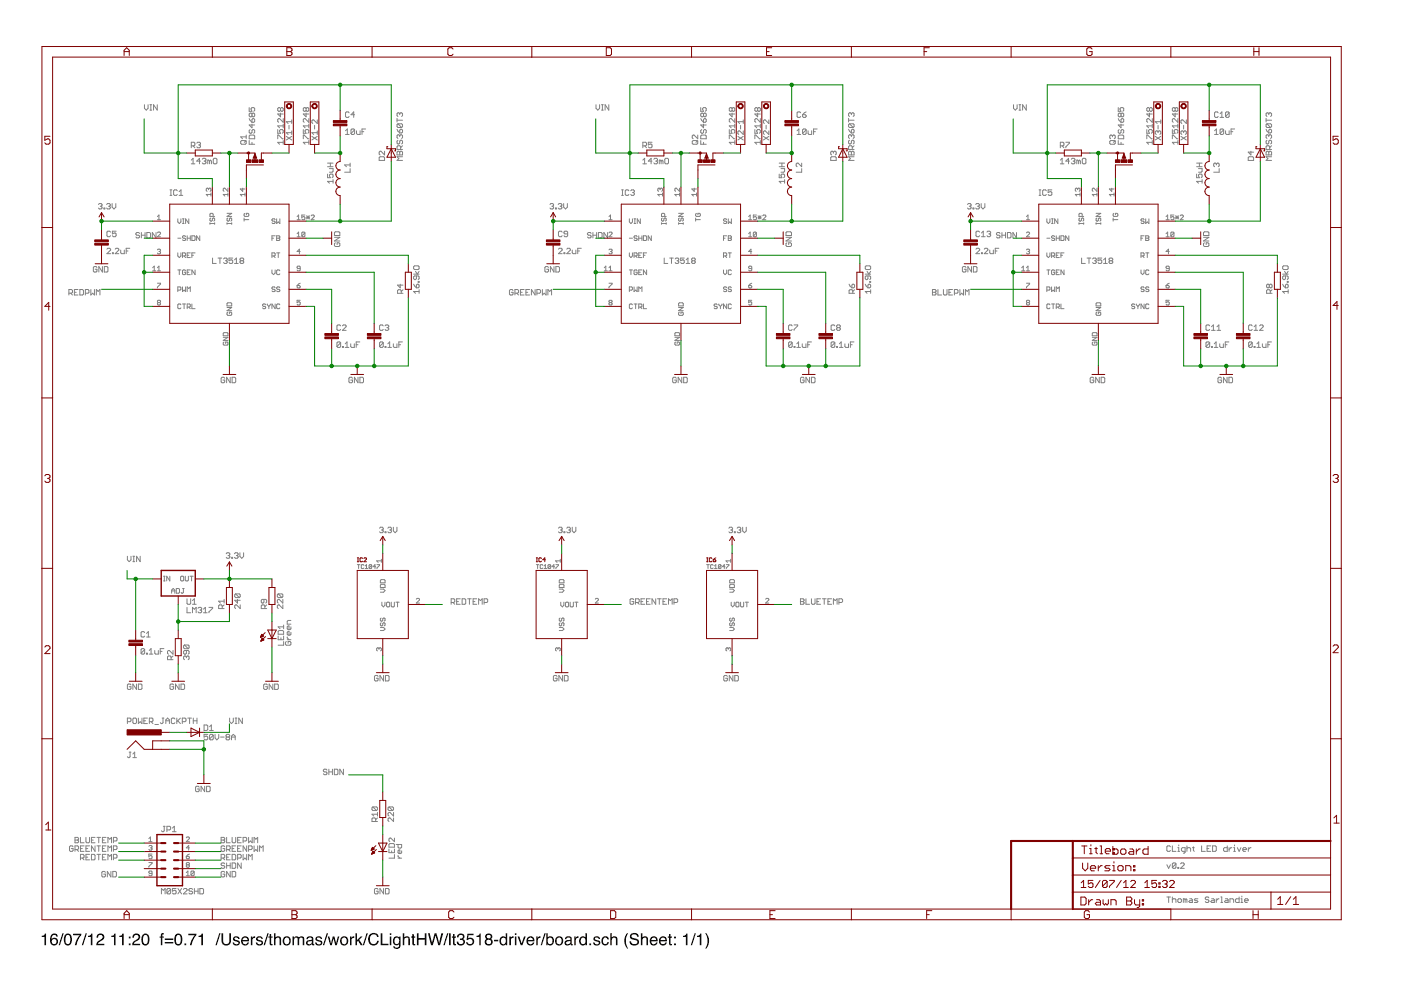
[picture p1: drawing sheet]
<svg xmlns="http://www.w3.org/2000/svg" width="297mm" height="210mm" viewBox="0 0 297 210" stroke-linecap="round" stroke-linejoin="round" font-family="sans-serif">
<path d="M8.8 198.4l.5-.1 .2-.4h.3v2.5h-.4v-1.7h-.6zM11 198.1a.73 .73 0 0 1 .8-.2 .73 .73 0 0 1 .4 .7h-.3a.51 .51 0 0 0-.6-.4 .51 .51 0 0 0-.3 .7l-.1 .2a.82 .82 0 0 1 1.3 .1 .82 .82 0 0 1-.3 1.2 .82 .82 0 0 1-1.2-.4v-1.2zM11 199.6a.53 .53 0 0 0 1 0 .53 .53 0 0 0-1 0zM13.2 197.9h.3l-.8 2.5h-.3zM13.9 198.1a.91 .91 0 0 1 1.1 .1 .91 .91 0 0 1 .2 1 .9 .9 0 0 1-.3 1.1 .9 .9 0 0 1-1.2-.2 1.91 1.91 0 0 1 .2-2zM14.1 198.3a1.65 1.65 0 0 0 .1 1.9h.2a1.25 1.25 0 0 0 .2-2zM15.5 198h1.7v.2l-.7 1.3-.3 .9h-.3l.2-.7 .8-1.4h-1.4zM18.2 197.9h.2l-.8 2.5h-.2zM18.7 198.4l.4-.1 .2-.4h.3v2.5h-.3v-1.7h-.6zM20.8 198.1a.81 .81 0 0 1 1.2 .2 .81 .81 0 0 1-.5 1.2l-.7 .6h1.3v.3h-1.7a1.39 1.39 0 0 1 1.1-1.3 .5 .5 0 0 0 .2-.6 .5 .5 0 0 0-.6-.3 .5 .5 0 0 0-.3 .6h-.3zM23.6 198.4l.5-.1 .2-.4h.2v2.5h-.3v-1.7h-.6zM25.3 198.4l.5-.1 .2-.4h.2v2.5h-.3v-1.7h-.6zM27.3 198.6h.4v.4h-.4zM27.3 200h.4v.4h-.4zM28.4 198.1a.81 .81 0 0 1 1.2 .2 .81 .81 0 0 1-.5 1.2l-.7 .6h1.3v.3h-1.7a1.39 1.39 0 0 1 1.1-1.3 .5 .5 0 0 0 .2-.6 .5 .5 0 0 0-.6-.3 .5 .5 0 0 0-.3 .6h-.3zM30.4 198.1a.91 .91 0 0 1 1 .1 .91 .91 0 0 1 .3 1 .9 .9 0 0 1-.4 1.1 .9 .9 0 0 1-1.1-.2 1.91 1.91 0 0 1 .2-2zM30.5 198.3a1.65 1.65 0 0 0 .1 1.9h.2a1.25 1.25 0 0 0 .2-2zM34.2 198l.5-.2v.3h-.2l-.1 .2v.3h.3v.2h-.3v1.6h-.3v-1.6h-.3v-.2h.3zM34.9 199h1.8v.3h-1.8zM34.9 199.7h1.8v.3h-1.8zM37.3 198.1a.91 .91 0 0 1 1.1 .1 .91 .91 0 0 1 .3 1 .9 .9 0 0 1-.4 1.1 .9 .9 0 0 1-1.2-.2 1.91 1.91 0 0 1 .2-2zM37.5 198.3a1.65 1.65 0 0 0 .1 1.9h.2a1.25 1.25 0 0 0 .2-2zM39.1 200h.4v.4h-.4zM39.9 198h1.7v.2l-.7 1.3-.3 .9h-.3l.2-.7 .8-1.4h-1.4zM42.1 198.4l.5-.1 .2-.4h.2v2.5h-.3v-1.7h-.6zM46.5 197.9h.3l-.8 2.5h-.3zM47 197.9h.3v1.5a.65 .65 0 0 0 .7 .8 .65 .65 0 0 0 .6-.8v-1.5h.4v1.4a1.01 1.01 0 0 1-1 1.2 1.01 1.01 0 0 1-1-1.2zM49.6 198.7a.74 .74 0 0 1 1.2 .4h-.3a.39 .39 0 0 0-.4-.3 .39 .39 0 0 0-.4 .3l.2 .2a.79 .79 0 0 1 .9 .7 .8 .8 0 0 1-.8 .5 .8 .8 0 0 1-.7-.7h.3a.45 .45 0 0 0 .5 .4 .45 .45 0 0 0 .4-.4l-.1-.1a.93 .93 0 0 1-1-.8zM51.4 198.8a.85 .85 0 0 1 1-.2 .85 .85 0 0 1 .4 1h-1.4a.53 .53 0 0 0 .4 .6 .53 .53 0 0 0 .7-.4h.3a.9 .9 0 0 1-1.3 .6 .9 .9 0 0 1-.3-1.4zM51.6 198.9l-.1 .4h1l-.4-.5zM53.2 198.6h.3v.3l.3-.4h.3v.4a.5 .5 0 0 0-.6 .4v1.1h-.3zM54.5 198.7a.74 .74 0 0 1 1.2 .4h-.3a.39 .39 0 0 0-.4-.3 .39 .39 0 0 0-.4 .3l.2 .2a.79 .79 0 0 1 1 .7 .8 .8 0 0 1-.9 .5 .8 .8 0 0 1-.7-.7h.3a.45 .45 0 0 0 .5 .4 .45 .45 0 0 0 .4-.4v-.1a.93 .93 0 0 1-1.1-.8zM56.7 197.9h.3l-.8 2.5h-.3zM57.2 198h.3v.6h.3v.2h-.3v1.2l.3 .2v.2a.44 .44 0 0 1-.6-.4v-1.2h-.3v-.2h.3zM58.1 197.9h.3v.9a.65 .65 0 0 1 .8-.3 .65 .65 0 0 1 .4 .7v1.2h-.3v-1.2a.46 .46 0 0 0-.6-.4 .46 .46 0 0 0-.3 .6v1h-.3zM60.5 198.9a.66 .66 0 0 0-.2 .9 .66 .66 0 0 0 .9 .2 .67 .67 0 0 0 .1-.9 .67 .67 0 0 0-.8-.2zM60.2 198.8a.92 .92 0 0 1 1.2 .1 .92 .92 0 0 1 0 1.2 .92 .92 0 0 1-1.2 .1l-.3-.7zM62 198.6h.3v.2a.6 .6 0 0 1 1.1 0 .62 .62 0 0 1 .7-.3 .62 .62 0 0 1 .4 .7v1.2h-.3v-1.3a.4 .4 0 0 0-.5-.3 .4 .4 0 0 0-.3 .5v1.1h-.3v-1.2a.42 .42 0 0 0-.5-.4 .42 .42 0 0 0-.3 .6v1h-.3zM65.2 199.8a.44 .44 0 0 0 .6 .4 .44 .44 0 0 0 .2-.7zM65.1 198.8a.8 .8 0 0 1 1.3 .2v1.1l.2 .1v.2h-.3l-.2-.2a.63 .63 0 0 1-.9 .2 .63 .63 0 0 1 0-1l.9-.2a.42 .42 0 0 0-.4-.5 .42 .42 0 0 0-.4 .4h-.3zM67.1 198.7a.74 .74 0 0 1 1.2 .4h-.3a.39 .39 0 0 0-.4-.3 .39 .39 0 0 0-.4 .3l.2 .2a.79 .79 0 0 1 .9 .7 .8 .8 0 0 1-.8 .5 .8 .8 0 0 1-.7-.7h.3a.45 .45 0 0 0 .5 .4 .45 .45 0 0 0 .4-.4l-.1-.1a.93 .93 0 0 1-1-.8zM69.3 197.9h.2l-.8 2.5h-.2zM69.5 198.6h.3l.4 1.4 .3-1.4h.4l.4 1.4 .3-1.4h.3l-.5 1.8h-.3l-.4-1.4-.4 1.4h-.3zM72.7 198.9a.66 .66 0 0 0-.3 .9 .66 .66 0 0 0 1 .2 .67 .67 0 0 0 .1-.9 .67 .67 0 0 0-.8-.2zM72.3 198.8a.92 .92 0 0 1 1.3 .1 .92 .92 0 0 1 0 1.2 .92 .92 0 0 1-1.3 .1l-.2-.7zM74.2 198.6h.3v.3l.3-.4h.3v.4a.5 .5 0 0 0-.6 .4v1.1h-.3zM75.4 197.9h.3v1.4l.8-.7h.4l-.7 .6 .7 1.2h-.4l-.6-.9-.2 .2v.7h-.3zM77.7 197.9h.3l-.8 2.5h-.3zM78.4 198.2a1.1 1.1 0 0 1 1.1-.4 1.1 1.1 0 0 1 .8 .8h-.4a.82 .82 0 0 0-1-.5 .82 .82 0 0 0-.5 1.1 .8 .8 0 0 0 .6 .9 .8 .8 0 0 0 1-.6h.3a1.17 1.17 0 0 1-1.5 .9 1.17 1.17 0 0 1-.7-1.6zM80.7 197.9h.4v2.2h1.2v.3h-1.6zM82.6 198.6h.4v1.8h-.4zM82.6 197.9h.4v.3h-.4zM83.5 198.8l.6-.3 .5 .3v-.2h.3v1.7a.81 .81 0 0 1-.6 .9 .81 .81 0 0 1-.9-.6h.3a.53 .53 0 0 0 .7 .3 .53 .53 0 0 0 .2-.8 .8 .8 0 0 1-1 .2 .8 .8 0 0 1-.3-1.1zM83.8 198.9a.65 .65 0 0 0-.2 .9 .65 .65 0 0 0 .9 .2 .64 .64 0 0 0 .1-.8 .64 .64 0 0 0-.8-.3zM85.4 197.9h.3v.9a.65 .65 0 0 1 .8-.3 .65 .65 0 0 1 .4 .7v1.2h-.3v-1.2a.46 .46 0 0 0-.6-.4 .46 .46 0 0 0-.3 .6v1h-.3zM87.4 198h.3v.6h.3v.2h-.3v1.2l.3 .2v.2a.44 .44 0 0 1-.6-.4v-1.2h-.2v-.2h.2zM88.4 197.9h.3v1h1.4v-1h.3v2.5h-.3v-1.2h-1.4v1.2h-.3zM90.7 197.9h.4l.5 2 .6-2h.3l.6 2 .5-2h.4l-.7 2.5h-.4l-.6-2.1-.5 2.1h-.4zM94.8 197.9h.3l-.8 2.5h-.3zM95.2 197.9h.3v2.5h-.3zM96.1 198h.3v.6h.3v.2h-.3v1.2l.3 .2v.2a.44 .44 0 0 1-.6-.4v-1.2h-.3v-.2h.3zM97.2 198.1a.72 .72 0 0 1 1-.1 .72 .72 0 0 1 .1 1l-.1 .1a.8 .8 0 0 1 .2 1.2 .8 .8 0 0 1-1.2 .1l-.4-.8h.4a.51 .51 0 0 0 .4 .7 .51 .51 0 0 0 .6-.5 .51 .51 0 0 0-.6-.5v-.3a.45 .45 0 0 0 .5-.3 .45 .45 0 0 0-.2-.5 .45 .45 0 0 0-.6 .2l-.1 .3h-.3zM99.1 198h1.3v.3h-1.1l-.1 .7a.85 .85 0 0 1 1.3 .4 .85 .85 0 0 1-.6 1.1 .85 .85 0 0 1-1.1-.7h.4a.55 .55 0 0 0 .8 .2 .55 .55 0 0 0 0-.8 .55 .55 0 0 0-.8 .1h-.3zM101 198.4l.5-.1 .2-.4h.2v2.5h-.3v-1.7h-.6zM103.2 198.6a.42 .42 0 0 0 .8 0 .42 .42 0 0 0-.8 0zM103.1 199.7a.51 .51 0 0 0 1 0 .51 .51 0 0 0-1 0zM103.1 198.1a.7 .7 0 0 1 1-.1 .7 .7 0 0 1 0 1.1 .77 .77 0 0 1 .1 1.1 .77 .77 0 0 1-1.1 0 .77 .77 0 0 1 .1-1.1l-.3-.5zM104.8 199.3h.8v.3h-.8zM106.4 199a.64 .64 0 0 0-.1 .8 .64 .64 0 0 0 .8 .2 .64 .64 0 0 0 .1-.9 .64 .64 0 0 0-.8-.1zM106.3 198.7l.6-.2 .3 .3v-.9h.3v2.5h-.2v-.3a.8 .8 0 0 1-1.1 .2 .8 .8 0 0 1-.3-1zM108 198.6h.3v.3l.3-.4h.3v.4a.5 .5 0 0 0-.6 .4v1.1h-.3zM109.2 198.6h.3v1.8h-.3zM109.2 197.9h.3v.3h-.3zM109.7 198.6h.4l.5 1.5 .5-1.5h.4l-.7 1.8h-.4zM111.9 198.8a.85 .85 0 0 1 1-.2 .85 .85 0 0 1 .4 1h-1.4a.53 .53 0 0 0 .4 .6 .53 .53 0 0 0 .7-.4h.3a.9 .9 0 0 1-1.3 .6 .9 .9 0 0 1-.3-1.4zM112.1 198.9l-.1 .4h1l-.4-.5zM113.7 198.6h.3v.3l.3-.4h.3v.4a.5 .5 0 0 0-.6 .4v1.1h-.3zM115.4 197.9h.3l-.8 2.5h-.3zM115.8 197.9h.3v.9a.81 .81 0 0 1 1.1-.1 .81 .81 0 0 1 .2 1 .73 .73 0 0 1-.5 .7 .73 .73 0 0 1-.8-.2v.2h-.3zM116.3 198.9a.64 .64 0 0 0-.2 .9 .64 .64 0 0 0 .9 .2 .65 .65 0 0 0 .1-.9 .65 .65 0 0 0-.8-.2zM118.2 198.9a.66 .66 0 0 0-.2 .9 .66 .66 0 0 0 1 .2 .67 .67 0 0 0 .1-.9 .67 .67 0 0 0-.9-.2zM117.9 198.8a.92 .92 0 0 1 1.3 .1 .92 .92 0 0 1 0 1.2 .92 .92 0 0 1-1.3 .1l-.2-.7zM120 199.8a.44 .44 0 0 0 .6 .4 .44 .44 0 0 0 .3-.7zM119.9 198.8a.8 .8 0 0 1 1.3 .2v1.1l.2 .1v.2h-.3l-.2-.2a.63 .63 0 0 1-.9 .2 .63 .63 0 0 1 0-1l.9-.2a.42 .42 0 0 0-.4-.5 .42 .42 0 0 0-.4 .4h-.3zM121.7 198.6h.3v.3l.4-.4h.2v.4a.5 .5 0 0 0-.5 .4v1.1h-.4zM123.3 199a.64 .64 0 0 0-.1 .8 .64 .64 0 0 0 .8 .2 .64 .64 0 0 0 .1-.9 .64 .64 0 0 0-.8-.1zM123.2 198.7l.6-.2 .3 .3v-.9h.3v2.5h-.3v-.3a.8 .8 0 0 1-1 .2 .8 .8 0 0 1-.3-1zM125 200h.3v.4h-.3zM126 198.7a.74 .74 0 0 1 1.2 .4h-.3a.39 .39 0 0 0-.4-.3 .39 .39 0 0 0-.4 .3l.2 .2a.79 .79 0 0 1 1 .7 .8 .8 0 0 1-.9 .5 .8 .8 0 0 1-.6-.7h.3a.45 .45 0 0 0 .4 .4 .45 .45 0 0 0 .4-.4v-.1a.93 .93 0 0 1-1.1-.8zM127.7 198.8a.76 .76 0 0 1 .9-.3 .76 .76 0 0 1 .5 .7h-.3a.51 .51 0 0 0-.7-.4 .51 .51 0 0 0-.3 .7 .49 .49 0 0 0 .4 .7 .49 .49 0 0 0 .6-.4h.3a.83 .83 0 0 1-1.1 .6 .83 .83 0 0 1-.5-1.2zM129.4 197.9h.3v.9a.65 .65 0 0 1 .8-.3 .65 .65 0 0 1 .4 .7v1.2h-.3v-1.2a.46 .46 0 0 0-.6-.4 .46 .46 0 0 0-.3 .6v1h-.3zM133 197.8h.2a3.1 3.1 0 0 0 0 3.3h-.2a2.6 2.6 0 0 1 0-3.3zM133.8 198a1 1 0 0 1 1.6 .6h-.3a.59 .59 0 0 0-.6-.5 .59 .59 0 0 0-.6 .6l.2 .1a1.22 1.22 0 0 1 1.4 .9 1.03 1.03 0 0 1-1.1 .8 1.03 1.03 0 0 1-.9-.9h.3a.67 .67 0 0 0 .7 .6 .67 .67 0 0 0 .6-.6l-.1-.1a2.06 2.06 0 0 1-1.4-.7v-.4zM135.9 197.9h.3v.9a.65 .65 0 0 1 .8-.3 .65 .65 0 0 1 .4 .7v1.2h-.3v-1.2a.46 .46 0 0 0-.6-.4 .46 .46 0 0 0-.3 .6v1h-.3zM138 198.8a.85 .85 0 0 1 1-.2 .85 .85 0 0 1 .4 1h-1.3a.53 .53 0 0 0 .4 .6 .53 .53 0 0 0 .6-.4h.3a.9 .9 0 0 1-1.3 .6 .9 .9 0 0 1-.2-1.4zM138.2 198.9l-.1 .4h1l-.3-.5zM140 198.8a.85 .85 0 0 1 1-.2 .85 .85 0 0 1 .4 1h-1.4a.53 .53 0 0 0 .4 .6 .53 .53 0 0 0 .7-.4h.3a.9 .9 0 0 1-1.3 .6 .9 .9 0 0 1-.3-1.4zM140.2 198.9l-.1 .4h1l-.4-.5zM141.8 198h.4v.6h.3v.2h-.3v1.2l.3 .2v.2a.44 .44 0 0 1-.7-.4v-1.2h-.2v-.2h.2zM142.9 198.6h.4v.4h-.4zM142.9 200h.4v.4h-.4zM144.8 198.4l.5-.1 .2-.4h.3v2.5h-.4v-1.7h-.6zM147.3 197.9h.2l-.8 2.5h-.2zM147.8 198.4l.5-.1 .2-.4h.2v2.5h-.3v-1.7h-.6zM149.5 197.8h.2l.4 .6a2.54 2.54 0 0 1-.3 2.7h-.3a3.1 3.1 0 0 0 0-3.3z" fill-rule="evenodd" fill="#000"/>
<g fill="none" stroke="#808080" stroke-width=".21">
<path d="M30.6 22.2v.8l.4 .3 .4-.3v-.8M31.8 23.3h.4M31.8 22.2h.4M32 22.2v1.1M33.3 22.2v1.1l-.7-1.1v1.1M40.6 34l.3-.4v1.1M40.6 34.7h.7M40.6 30.9h.5l.2-.2v-.3l-.2-.2h-.5v1.1M40.9 30.9l.4 .4M41.7 30.4l.2-.2h.4l.2 .2-.2 .3M42.1 30.7h.2M42.3 30.7l.2 .2-.2 .4h-.4l-.2-.2"/>
<path d="M42.5 34.2h-.8l.6-.6v1.1M42.9 33.8l.2-.2h.4l.2 .2-.2 .4M43.3 34.2h.2M43.5 34.2l.2 .2-.2 .3h-.4l-.2-.2M44.4 34.2l-.4-.2v.7M44.4 34.2v.5M44.4 34.2l.2-.2 .2 .2v.5M45.2 33.8l.2-.2h.4l.2 .2v.7l-.2 .2h-.4l-.2-.2zM48.3 39.9v.7l-.6-.7-.4 .2v.3l.2 .2M51.2 29.8h.8l.2 .2v.4l-.2 .2h-.8l-.2-.2v-.4zM51.5 39.9v.7l-.6-.5h1M52.2 28.6v.8"/>
<path d="M52.2 29.8l-.4 .4M52.2 29h-1.2l.4 .4M52.8 29.8v.8h1.2M52.8 22.8v.8h.6l-.2-.4 .2-.4h.4l.2 .2v.4l-.2 .2M52.8 28.8l.2-.2h.8l.2 .2v.6h-1.2zM52.8 25.1l.6 .8M53 27.5l-.2 .2v.4l.2 .2 .4-.2v-.4l.2-.2 .4 .2v.4l-.2 .2M53.4 24.2l.2-.2 .4 .2v.4l-.2 .2-.4-.2M53.4 24.2l-.2-.2-.4 .2v.4l.2 .2 .4-.2M53.4 24.2v.4M53.4 25.3l.2-.2 .4 .2v.4l-.2 .2h-.4zM53.4 26.3v.8l-.6-.6h1.2"/>
<path d="M53.4 30.2v.4M58.9 29.4v-.8h.2l.8 .8h.1M58.9 27.5v.8h.6l-.2-.4 .2-.4h.4l.1 .2v.4l-.1 .2M59.5 23l-.2-.2-.4 .2v.4l.2 .2 .4-.2M59.5 23l.2-.2 .3 .2v.4l-.1 .2-.4-.2M59.5 24v.8l-.6-.6h1.1M59.5 23v.4M60 25.1v.8l-.7-.8-.4 .2v.4l.2 .2M60 30.2h-1.1l.4 .4M60 26.3v.8M60 29.8v.8M60 26.7h-1.1l.4 .4"/>
<path d="M60.7 28.9l1.1 .8M61.3 26.6v.7M61.8 28.9l-1.1 .8M61.8 28.1h-1.1l.4 .4M61.8 25.4v.8M61.8 27.7v.8M61.8 25.8h-1.1l.4 .4M64.3 29.4v-.8h.2l.8 .8h.2M64.3 27.5v.8h.6l-.2-.4 .2-.4h.4l.2 .2v.4l-.2 .2M64.9 23l-.2-.2-.4 .2v.4l.2 .2 .4-.2M64.9 23l.2-.2 .4 .2v.4l-.2 .2-.4-.2M64.9 24v.8l-.6-.6h1.2"/>
<path d="M64.9 23v.4M65.5 25.1v.8l-.8-.8-.4 .2v.4l.2 .2M65.5 30.2h-1.2l.4 .4M65.5 26.7h-1.2l.4 .4M65.5 26.3v.8M65.5 29.8v.8M66.1 28.9l1.2 .8M66.7 26.6v.7M67.3 25.4v.8l-.8-.8-.4 .2v.4l.2 .2M67.3 28.1h-1.2l.4 .4M67.3 28.9l-1.2 .8M67.3 27.7v.8"/>
<path d="M69.4 36.9v.8h.6l-.2-.4 .2-.4h.4l.2 .2v.4l-.2 .2M69.4 35.3h1.2M69.4 34.6h1.2M69.8 35.8h.8v.5l-.2 .2h-.6M70 34.6v.7M70.6 38.5h-1.2l.4 .3M70.6 38.1v.7M73.3 27.7l.3-.4v1.2M73.3 28.5h.7M74 23.9l-.2-.2h-.4l-.1 .2v.8l.1 .2h.4l.2-.2M74.2 35.8v.7h-1.1M74.2 34.6v.7"/>
<path d="M74.2 35h-1.1l.3 .3M75.2 27.5v.8l-.2 .2h-.4l-.2-.2M75.2 27.5l-.2-.2h-.4l-.2 .2v.8M75.2 27.5l-.8 .8M75.2 24.3h-.8l.6-.6v1.2M75.6 27.7v.6l.2 .2h.5v-.8M76.8 27.9h.3M77.5 27.3h-.7v1.2M80.4 33.4l.2-.2h.7l.2 .2v.6h-1.1zM81.5 32.1v.8l-.7-.8-.4 .2v.4l.2 .2M84.2 32.3l.2-.2 .4 .2 .4-.2 .1 .2v.6h-1.1zM84.2 25.1v.8"/>
<path d="M84.2 27.4l.6 .8M84.2 25.5h1.1M84.4 26.2l.8 .8M84.4 26.2l-.2 .2v.4l.2 .2h.8M84.4 29.7l-.2 .2v.4l.4 .2 .2-.2v-.4l.4-.2 .1 .2v.4l-.1 .2M84.4 26.2h.8l.1 .2v.4l-.1 .2M84.8 24.1l-.2-.2-.4 .2v.4l.2 .2M84.8 28.8l-.2-.2-.4 .2v.4l.2 .2M84.8 24.1l.1-.2 .4 .2v.4l-.1 .2M84.8 27.6l.4-.2 .1 .2v.4l-.1 .2h-.4zM84.8 28.8l.1-.2 .4 .2v.4l-.1 .2M84.8 24.1v.2"/>
<path d="M84.8 28.8v.2M84.8 32.3v.6M84.9 31.7v-.6l-.1-.2h-.4l-.2 .2v.6h1.1M85.3 33.2h-1.1l.4 .4-.4 .4h1.1M85.3 30.9l-.4 .4M126.4 22.2v.8l.3 .3 .4-.3v-.8M127.5 23.3h.4M127.5 22.2h.4M127.7 22.2v1.1M129.1 22.2v1.1l-.8-1.1v1.1M136.3 34.7h.8M136.3 30.9h.6l.2-.2v-.3l-.2-.2h-.6v1.1"/>
<path d="M136.3 34l.4-.4v1.1M136.7 30.9l.4 .4M138.2 34.2h-.7l.5-.6v1.1M138.2 30.2h-.7v.5l.3-.2 .4 .2v.4l-.2 .2h-.4l-.1-.2M138.6 33.8l.2-.2h.4l.2 .2-.2 .4M139 34.2h.2M139.2 34.2l.2 .2-.2 .3h-.4l-.2-.2M140.2 34.2l-.4-.2v.7M140.2 34.2v.5M140.2 34.2l.2-.2 .2 .2v.5M140.9 33.8l.2-.2h.4l.2 .2v.7l-.2 .2h-.4l-.2-.2zM144.1 39.9v.7l-.7-.7-.3 .2 .1 .5"/>
<path d="M146.8 30l.2-.2h.7l.2 .2v.4l-.2 .2h-.7l-.2-.2zM147.2 39.9v.7l-.5-.5h1M147.9 28.6v.8l-.7-.8-.4 .2v.4l.2 .2M147.9 29.8l-.3 .4M148.6 29.8v.8h1.1M148.6 28.8l.2-.2h.7l.2 .2v.6h-1.1zM148.6 22.8v.8h.6l-.2-.4 .2-.4h.3l.2 .2v.4l-.2 .2M148.6 25.1l.6 .8M148.8 27.5l-.2 .2v.4l.4 .2 .2-.2v-.4l.3-.2 .2 .2v.4l-.2 .2M149.2 26.3v.8l-.6-.6h1.1M149.2 25.3l.2-.2 .3 .2v.4l-.2 .2h-.3zM149.2 24.2l-.2-.2-.4 .2v.4l.2 .2 .4-.2"/>
<path d="M149.2 24.2l.2-.2 .3 .2v.4l-.2 .2-.3-.2M149.2 24.2v.4M149.2 30.2v.4M154.6 29.4v-.8h.2l.8 .8h.2M154.6 27.5v.8h.6l-.2-.4 .2-.4h.4l.2 .2v.4l-.2 .2M155.2 23l-.2-.2-.4 .2v.4l.2 .2 .4-.2M155.2 23l.2-.2 .4 .2v.4l-.2 .2-.4-.2M155.2 24v.8l-.6-.6h1.2M155.2 23v.4M155.8 25.1v.8l-.8-.8-.4 .2v.4l.2 .2M155.8 30.2h-1.2l.4 .4M155.8 26.7h-1.2l.4 .4"/>
<path d="M155.8 26.3v.8M155.8 29.8v.8M156.4 28.9l1.2 .8M157 26.6v.7M157.6 27.7v.8l-.8-.8-.4 .2v.4l.2 .2M157.6 25.8h-1.2l.4 .4M157.6 28.9l-1.2 .8M157.6 25.4v.8M160 29.4v-.8h.3l.7 .8h.2M160 27.5v.8h.6l-.2-.4 .2-.4h.4l.2 .2v.4l-.2 .2M160.6 23l-.2-.2-.4 .2v.4l.3 .2 .3-.2M160.6 23l.2-.2 .4 .2v.4l-.2 .2-.4-.2"/>
<path d="M160.6 24v.8l-.6-.6h1.2M160.6 23v.4M161.2 25.1v.8l-.8-.8-.4 .2v.4l.3 .2M161.2 30.2h-1.2l.4 .4M161.2 26.7h-1.2l.4 .4M161.2 26.3v.8M161.2 29.8v.8M161.9 28.9l1.1 .8M162.4 26.6v.7M163 27.7v.8l-.8-.8-.3 .2v.4l.2 .2M163 25.4v.8l-.8-.8-.3 .2v.4l.2 .2M163 28.9l-1.1 .8"/>
<path d="M165.2 36.9v.8h.6l-.2-.4 .2-.4h.4l.1 .2v.4l-.1 .2M165.2 35.3h1.1M165.2 34.6h1.1M165.6 35.8h.7v.5l-.1 .2h-.6M165.8 34.6v.7M166.3 38.5h-1.1l.4 .3M166.3 38.1v.7M169 28.5h.8M169 27.7l.4-.4v1.2M169.8 23.9l-.2-.2h-.4l-.2 .2v.8l.2 .2h.4l.2-.2M170 35.8v.7h-1.2M170 34.6v.7l-.8-.7-.4 .2v.4l.2 .1"/>
<path d="M170.2 24.3h.5l.2 .4-.2 .2h-.4l-.1-.2zM170.9 27.5v.8l-.2 .2h-.4l-.1-.2M170.9 27.5l-.2-.2h-.4l-.1 .2v.8M170.9 27.5l-.7 .8M170.9 23.7l-.7 .6M171.3 27.7v.6l.2 .2h.6v-.8M172.5 27.9h.4M173.2 27.3h-.7v1.2M176.3 33.2h.8l.2 .2v.6h-1.2v-.6zM176.7 32.3l-.2-.2-.4 .2v.4l.2 .2M176.7 32.3l.2-.2 .4 .2v.4l-.2 .2M176.7 32.3v.2"/>
<path d="M179.9 32.3l.2-.2 .4 .2 .4-.2 .2 .2v.6h-1.2zM179.9 25.5h1.2M179.9 25.1v.8M179.9 27.4l.6 .8M180.1 29.7l-.2 .2v.4l.2 .2 .4-.2v-.4l.2-.2 .4 .2v.4l-.2 .2M180.1 26.2l-.2 .2v.4l.2 .2h.8M180.1 26.2h.8l.2 .2v.4l-.2 .2M180.1 26.2l.8 .8M180.5 28.8l-.2-.2-.4 .2v.4l.2 .2M180.5 28.8l.2-.2 .4 .2v.4l-.2 .2M180.5 27.6l.2-.2 .4 .2v.4l-.2 .2h-.4zM180.5 24.1l-.2-.2-.4 .2v.4l.2 .2"/>
<path d="M180.5 24.1l.2-.2 .4 .2v.4l-.2 .2M180.5 24.1v.2M180.5 28.8v.2M180.5 32.3v.6M180.7 31.7v-.6l-.2-.2h-.4l-.2 .2v.6h1.2M181.1 33.2h-1.2l.4 .4-.4 .4h1.2M181.1 30.9l-.4 .4M214.9 22.2v.8l.4 .3 .3-.3v-.8M216 23.3h.4M216 22.2h.4M216.2 22.2v1.1M217.6 22.2v1.1l-.8-1.1v1.1"/>
<path d="M224.8 34.7h.8M224.8 30.9h.6l.2-.2v-.3l-.2-.2h-.6v1.1M224.8 34l.4-.4v1.1M225.2 30.9l.4 .4M226 30.2h.7l-.7 1.1M226.7 34.2h-.7l.5-.6v1.1M227.1 33.8l.2-.2h.4l.2 .2-.2 .4M227.5 34.2h.2M227.7 34.2l.2 .2-.2 .3h-.4l-.2-.2M228.7 34.2l-.4-.2v.7M228.7 34.2v.5M228.7 34.2l.2-.2 .2 .2v.5"/>
<path d="M229.5 33.8l.2-.2h.3l.2 .2v.7l-.2 .2h-.3l-.2-.2zM232.6 39.9v.7l-.7-.7-.3 .2v.3l.2 .2M235.3 30l.2-.2h.7l.3 .2v.4l-.3 .2h-.7l-.2-.2zM235.7 39.9v.7l-.5-.5h1M235.9 28.8l-.2-.2-.4 .2v.4l.2 .2M235.9 28.8l.2-.2 .4 .2v.4l-.3 .2M235.9 28.8v.2M236.5 29.8l-.4 .4M237.1 29.8v.8h1.2M237.1 28.8l.2-.2h.8l.2 .2v.6h-1.2zM237.1 22.8v.8h.6l-.2-.4 .2-.4h.4l.2 .2v.4l-.2 .2M237.1 25.1l.6 .8"/>
<path d="M237.3 27.5l-.2 .2v.4l.2 .2 .4-.2v-.4l.2-.2 .4 .2v.4l-.2 .2M237.7 26.3v.8l-.6-.6h1.2M237.7 25.3l.2-.2 .4 .2v.4l-.2 .2h-.4zM237.7 24.2l-.2-.2-.4 .2v.4l.2 .2 .4-.2M237.7 24.2l.2-.2 .4 .2v.4l-.2 .2-.4-.2M237.7 24.2v.4M237.7 30.2v.4M243.1 29.4v-.8h.2l.8 .8h.2M243.1 27.5v.8h.6l-.2-.4 .2-.4h.4l.2 .2v.4l-.2 .2M243.7 23l-.2-.2-.4 .2v.4l.2 .2 .4-.2M243.7 23l.2-.2 .4 .2v.4l-.2 .2-.4-.2M243.7 24v.8l-.6-.6h1.2"/>
<path d="M243.7 23v.4M244.3 25.1v.8l-.8-.8-.4 .2v.4l.2 .2M244.3 30.2h-1.2l.4 .4M244.3 26.7h-1.2l.4 .4M244.3 26.3v.8M244.3 29.8v.8M244.9 28.9l1.2 .8M245.5 27.9l-.2-.2-.4 .2v.4l.3 .2M245.5 27.9l.2-.2 .4 .2v.4l-.2 .2M245.5 26.6v.7M245.5 27.9v.2M246.1 25.8h-1.2l.4 .4"/>
<path d="M246.1 28.9l-1.2 .8M246.1 25.4v.8M248.6 27.5v.8h.6l-.3-.4 .3-.4h.3l.2 .2v.4l-.2 .2M248.6 29.4v-.8h.2l.7 .8h.2M249.2 23l-.3-.2-.3 .2v.4l.2 .2 .4-.2M249.2 23l.1-.2 .4 .2v.4l-.2 .2-.3-.2M249.2 24v.8l-.6-.6h1.1M249.2 23v.4M249.7 25.1v.8l-.8-.8-.3 .2v.4l.2 .2M249.7 26.3v.8M249.7 29.8v.8M249.7 30.2h-1.1l.3 .4"/>
<path d="M249.7 26.7h-1.1l.3 .4M250.4 28.9l1.1 .8M251 27.9l-.2-.2-.4 .2v.4l.2 .2M251 27.9l.1-.2 .4 .2v.4l-.2 .2M251 26.6v.7M251 27.9v.2M251.5 25.4v.8l-.7-.8-.4 .2v.4l.2 .2M251.5 28.9l-1.1 .8M253.7 36.9v.8h.6l-.2-.4 .2-.4h.4l.2 .2v.4l-.2 .2M253.7 35.3h1.2M253.7 34.6h1.2M254.1 35.8h.8v.5l-.2 .2h-.6"/>
<path d="M254.3 34.6v.7M254.9 38.5h-1.2l.4 .3M254.9 38.1v.7M257.5 27.7l.4-.4v1.2M257.5 28.5h.8M257.9 34.8v.2M257.9 34.8l-.2-.2-.4 .2v.4l.2 .1M257.9 34.8l.2-.2 .4 .2v.4l-.2 .1M258.3 23.9l-.2-.2h-.4l-.2 .2v.8l.2 .2h.4l.2-.2M258.5 35.8v.7h-1.2M258.7 24.1l.4-.4v1.2M258.7 24.9h.7"/>
<path d="M259.4 27.5v.8l-.2 .2h-.3l-.2-.2M259.4 27.5l-.2-.2h-.3l-.2 .2v.8M259.4 27.5l-.7 .8M259.8 27.7v.6l.2 .2h.6v-.8M260.6 23.9l-.2-.2h-.4l-.2 .2v.8M260.6 23.9v.8l-.2 .2h-.4l-.2-.2M260.6 23.9l-.8 .8M261 27.9h.4M261.8 27.3h-.8v1.2M264.6 33.4l.2-.2h.8l.2 .2v.6h-1.2zM265.2 32.1v.8l-.6-.6h1.2M268.4 32.3l.2-.2 .4 .2 .4-.2 .2 .2v.6h-1.2z"/>
<path d="M268.4 25.5h1.2M268.4 25.1v.8M268.4 27.4l.6 .8M268.6 29.7l-.2 .2v.4l.2 .2 .4-.2v-.4l.2-.2 .4 .2v.4l-.2 .2M268.6 26.2l-.2 .2v.4l.2 .2h.8M268.6 26.2h.8l.2 .2v.4l-.2 .2M268.6 26.2l.8 .8M269 28.8l-.2-.2-.4 .2v.4l.2 .2M269 28.8l.2-.2 .4 .2v.4l-.2 .2M269 27.6l.4-.2 .2 .2v.4l-.2 .2h-.4zM269 24.1l-.2-.2-.4 .2v.4l.2 .2M269 24.1l.2-.2 .4 .2v.4l-.2 .2"/>
<path d="M269 24.1v.2M269 28.8v.2M269 32.3v.6M269.2 31.7v-.6l-.2-.2h-.4l-.2 .2v.6h1.2M269.6 33.2h-1.2l.4 .4-.4 .4h1.2M269.6 30.9l-.4 .4M20.6 56.7l-.2-.2h-.4l-.2 .2v.8l.2 .2h.4l.2-.2v-.4h-.4M20.9 43.3l.2-.1h.3l.2 .1-.2 .4M21.3 43.7h.1M21.4 43.7l.2 .2-.2 .4h-.3l-.2-.2M21.7 56.5v1.2l-.7-1.2v1.2M22 44.1h.2v.2h-.2z"/>
<path d="M22.1 56.5h.6l.2 .2v.8l-.2 .2h-.6zM22.6 43.3l.2-.1h.4l.2 .1-.2 .4M22.7 52.8l.2-.2h.3l.3 .2v.2l-.8 .8h.8M23 43.7h.2M23.2 43.7l.2 .2-.2 .4h-.4l-.2-.2M23.5 49.2l-.3-.2h-.3l-.2 .2v.8l.2 .2h.3l.3-.2M23.8 43.2v.7l.4 .4 .4-.4v-.7M23.8 53.6h.2v.2h-.2zM24.4 52.8l.2-.2h.4l.2 .2v.2l-.8 .8h.8M24.6 49h-.8v.6l.4-.2 .4 .2v.4l-.2 .2h-.4l-.2-.2M25.6 53v.6l.2 .2h.6v-.8M26.8 53.2h.3"/>
<path d="M27.5 52.6h-.7v1.2M29.6 49.5l-.2-.2h-.4l-.2 .2 .2 .4h.4l.2 .2-.2 .3h-.4l-.2-.2M30 49.9h.8M30 49.3v1.1M30.8 49.3v1.1M31.1 49.3h.6l.2 .2v.7l-.2 .2h-.6zM32.4 56.8l.3-.4v1M32.4 57.4h.6M33.1 49.3v1.1l-.8-1.1v1.1M33.4 49.4l.1-.2h.4l.1 .2-.6 .8h.6M33.4 53l.5-.2 .1 .2-.1 .3M33.4 57.4h.6"/>
<path d="M33.4 56.8l.3-.4v1M33.4 45.9l.3-.3v1M33.4 46.6h.6M33.7 53.3h.2M33.9 53.3l.1 .2-.1 .3h-.4l-.1-.1M36 41.4h.4M36 40.3h.4M36.2 40.3v1.1M37.6 40.4l-.2-.1h-.4l-.2 .1v.8l.2 .2h.4l.2-.2M37.7 46.4v.7l.3 .3 .4-.3v-.7M37.7 53.6v.7l.3 .3 .4-.3v-.7M37.7 57.2h.7"/>
<path d="M37.7 50.5h.7M38 40.6l.4-.3v1.1M38 41.4h.8M38 57.2v1M38.7 54.3h.5l.1-.2v-.3l-.1-.2h-.5v1M38.7 47.4h.3M38.7 46.4h.3M38.9 46.4v1M39 54.3l.3 .3M39.3 50.2l-.1-.2-.5 .2 .2 .3 .4 .2-.1 .3-.5-.2M39.3 57.4l-.1-.2-.5 .2v.7l.2 .1 .4-.1v-.4h-.3M39.7 50v1"/>
<path d="M39.7 57.7h.3M39.7 54.1h.3M39.7 50.5h.6M40 46.4v1l-.7-1v1M40.3 53.6h-.6v1h.6M40.3 57.2h-.6v1h.6M40.3 50v1M40.7 50h.5l.2 .2v.6l-.2 .2h-.5zM40.7 54.1h.3M41.4 53.6h-.7v1M41.4 57.2v1l-.7-1v1M42.4 50v1l-.7-1v1"/>
<path d="M44.2 40.1l.2-.2 .3 .2v.3l-.1 .2M44.2 40.1l-.2-.2-.3 .2v.3l.2 .2M44.2 40.1v.1M44.5 47.4h1M44.5 47.2v.4M44.7 46.2l-.2 .5 .4 .2 .1-.5 .3-.2 .2 .2-.2 .5M44.7 41.2h-1l.3 .4M44.7 40.9v.7M45.1 54.7v1.2h.7M45.2 45.9v-.5l-.2-.2h-.3l-.2 .2v.5h1M45.5 47.2v.4M46.2 54.7h.8"/>
<path d="M46.6 54.7v1.2M47.4 54.9l.2-.2h.4l.2 .2-.2 .4M47.8 55.3h.2M48 55.3l.2 .2-.2 .4h-.4l-.2-.2M48.1 47.4h1M48.1 45.2h1l-1 .7h1M48.1 47.2v.4M48.3 46.2l-.2 .2 .2 .5 .3-.2 .2-.5 .3 .2-.1 .5M48.3 41.2h-1l.4 .4M48.3 40.9v.7M49.1 47.2v.4M49.3 54.7h-.7v.6l.4-.2 .3 .2v.4l-.2 .2h-.3l-.2-.2"/>
<path d="M49.7 55.9h.8M49.7 55.1l.4-.4v1.2M51.1 55.3l-.2-.2 .2-.4h.4l.2 .2-.2 .4M51.1 55.3l-.2 .2 .2 .4h.4l.2-.2-.2-.4M51.1 55.3h.4M51.8 46.6h.9M51.8 46.2v.7M51.9 45.2l-.1 .2 .1 .5h.7l.1-.2-.1-.5h-.4v.4M51.9 41.2h-1l.4 .4M51.9 40.9v.7M57.7 57.2v.7l.3 .3 .3-.3v-.7M57.7 54.3h.5l.1-.2v-.3l-.1-.2h-.5v1"/>
<path d="M57.7 50.5h.3M58 54.3l.3 .3M58.3 50h-.6v1M58.3 46.6l-.1-.2h-.4l-.1 .3 .1 .2h.4l.1 .3-.1 .2h-.4l-.1-.2M58.7 50h.5l.1 .2-.1 .3 .1 .3-.1 .2h-.5zM58.7 53.6h.6M58.7 50.5h.5M58.7 46.4v1l.3-.3 .3 .3v-1M59 53.6v1M59.3 57.4l-.1-.2h-.4l-.1 .2v.7l.1 .1h.4l.1-.1M63 50.2h.6M63 46.6h.6"/>
<path d="M63 45.9l.3-.3v1M63 49.6l.3-.4v1M63.6 56.9h-.5l-.1-.1 .1-.4h.4l.1 .2v.7l-.1 .1h-.4l-.1-.1M63.6 53.3h-.6l.5-.5v1M64.6 49.4v.6l-.1 .2-.5-.2M64.6 49.4l-.4-.2-.2 .2v.6M64.6 45.6h-.6v.5l.5-.2 .1 .5-.1 .2-.5-.2M64.6 49.4l-.6 .6M65 45.8l.6 .6M65 46.1h.6M65.3 45.8v.6M65.6 45.8l-.6 .6"/>
<path d="M66 45.8l.1-.2h.4l.1 .2-.6 .8h.6M70.9 49.3l.2-.2h.8l.2 .2v.6h-1.2zM70.9 50.3h1.2l-1.2 .8h1.2M71.1 51.5l-.2 .2v.4l.2 .2h.8l.2-.2v-.4l-.2-.2h-.4v.4M87.7 56.6l.2-.2h.8l.2 .2v.4l-.2 .1h-.8l-.2-.1zM87.7 58.1h1.2M88.1 57.5l.4 .6 .4-.6M88.3 58.5v.6l-.2 .2-.4-.2v-.4l.2-.2h.8l.2 .2v.4l-.2 .2M88.7 59.7h.2v.2h-.2zM116.3 56.7l-.2-.2h-.4l-.2 .2v.8l.2 .2h.4l.2-.2v-.4h-.4M116.6 43.3l.2-.1h.4l.2 .1-.2 .4M117 43.7h.2"/>
<path d="M117.2 43.7l.2 .2-.2 .4h-.4l-.2-.2M117.5 56.5v1.2l-.8-1.2v1.2M117.8 44.1h.2v.2h-.2zM117.9 56.5h.5l.2 .2v.8l-.2 .2h-.5zM118.3 43.3l.3-.1h.3l.2 .1-.2 .4M118.4 52.8l.2-.2h.4l.2 .2v.2l-.8 .8h.8M118.7 43.7h.2M118.9 43.7l.2 .2-.2 .4h-.3l-.3-.2M119.2 49.2l-.2-.2h-.4l-.2 .2v.8l.2 .2h.4l.2-.2M119.5 43.2v.7l.4 .4 .4-.4v-.7M119.6 53.6h.2v.2h-.2zM120.2 52.8l.2-.2h.3l.2 .2v.2l-.7 .8h.7"/>
<path d="M120.4 49.6h-.6l-.2-.2 .2-.4h.4l.2 .2v.8l-.2 .2h-.4l-.2-.2M121.3 53v.6l.2 .2h.6v-.8M122.5 53.2h.4M123.3 52.6h-.8v1.2M125.3 49.5l-.2-.2h-.3l-.3 .2 .3 .4h.3l.2 .2-.2 .3h-.3l-.3-.2M125.7 49.9h.8M125.7 49.3v1.1M126.5 49.3v1.1M126.9 49.3h.6l.2 .2v.7l-.2 .2h-.6zM128.1 57.4h.7M128.1 56.8l.3-.4v1M128.8 49.3v1.1l-.8-1.1v1.1"/>
<path d="M129.1 57.4h.7M129.1 53l.5-.2 .2 .2-.2 .3M129.1 49.4l.2-.2 .5 .2-.7 .8h.7M129.1 46.6h.7M129.1 56.8l.3-.4v1M129.1 45.9l.3-.3v1M129.4 53.3h.2M129.6 53.3l.2 .2-.2 .3-.5-.1M131.8 41.4h.4M131.8 40.3h.4M132 40.3v1.1M133.3 40.4l-.2-.1h-.3l-.2 .1v.8l.2 .2h.3l.2-.2"/>
<path d="M133.4 57.2h.7M133.4 50.5h.7M133.4 46.4v.7l.4 .3 .3-.3v-.7M133.4 53.6v.7l.4 .3 .3-.3v-.7M133.7 40.4l.2-.1h.4l.2 .1-.2 .4M133.8 57.2v1M134.1 40.8h.2M134.3 40.8l.2 .2-.2 .4h-.4l-.2-.2M134.4 54.3h.5l.2-.2-.2-.5h-.5v1M134.4 47.4h.4M134.4 46.4h.4M134.6 46.4v1"/>
<path d="M134.8 54.3l.3 .3M135.1 50.2l-.2-.2h-.3l-.2 .2 .2 .3h.3l.2 .2-.2 .3-.5-.2M135.1 57.4l-.2-.2h-.3l-.2 .2v.7l.2 .1h.3l.2-.1v-.4h-.3M135.4 57.7h.4M135.4 54.1h.4M135.4 50.5h.7M135.4 50v1M135.8 46.4v1l-.7-1v1M136.1 57.2h-.7v1h.7M136.1 53.6h-.7v1h.7M136.1 50v1M136.4 54.1h.4"/>
<path d="M136.4 50h.5l.2 .2v.6l-.2 .2h-.5zM137.1 53.6h-.7v1M137.1 57.2v1l-.7-1v1M138.1 50v1l-.7-1v1M140 40.1l-.2-.2-.3 .2v.3l.1 .2M140 40.1l.1-.2 .4 .2v.3l-.2 .2M140 40.1v.1M140.3 47.4h.9M140.3 47.2v.4M140.4 46.2l-.1 .2 .1 .5 .4-.2 .1-.5h.2l.1 .2-.1 .5M140.5 41.2h-1l.3 .4M140.5 40.9v.7"/>
<path d="M140.8 54.7v1.2h.8M140.9 45.9v-.5l-.1-.2h-.4l-.1 .2v.5h.9M141.2 47.2v.4M142 54.7h.7M142.4 54.7v1.2M143.2 54.9l.1-.2h.4l.2 .2-.2 .4M143.5 55.3h.2M143.7 55.3l.2 .2-.2 .4h-.4l-.1-.2M143.9 47.4h1M143.9 45.2h1l-1 .7h1M143.9 47.2v.4M144 46.2l-.1 .5 .3 .2 .2-.5 .3-.2 .2 .2-.2 .5"/>
<path d="M144.1 41.2h-1l.3 .4M144.1 40.9v.7M144.9 47.2v.4M145.1 54.7h-.8v.6l.4-.2 .4 .2v.4l-.2 .2h-.4l-.2-.2M145.5 55.9h.7M145.5 55.1l.4-.4v1.2M146.8 55.3l-.2 .2 .2 .4h.4l.2-.2-.2-.4M146.8 55.3l-.2-.2 .2-.4h.4l.2 .2-.2 .4M146.8 55.3h.4M147.5 46.6h1M147.5 46.2v.7M147.7 45.2l-.2 .2 .2 .5h.6l.2-.2-.2-.5h-.3v.4"/>
<path d="M147.7 41.2h-1l.3 .4M147.7 40.9v.7M153.4 54.3h.5l.2-.2v-.3l-.2-.2h-.5v1M153.4 50.5h.3M153.4 57.2v.7l.3 .3 .4-.3v-.7M153.7 54.3l.4 .3M154.1 50h-.7v1M154.1 46.6l-.2-.2h-.3l-.2 .3 .2 .2h.3l.2 .3-.2 .2h-.3l-.2-.2M154.4 53.6h.7M154.4 50.5h.5M154.4 50h.5l.2 .2-.2 .3 .2 .3-.2 .2h-.5zM154.4 46.4v1l.3-.3 .4 .3v-1"/>
<path d="M154.7 53.6v1M155.1 57.4l-.2-.2h-.3l-.2 .2v.7l.2 .1h.3l.2-.1M158.7 50.2h.7M158.7 46.6h.7M158.7 45.9l.3-.3v1M158.7 49.6l.3-.4v1M159.4 56.9h-.5l-.2-.1 .2-.4 .5 .2v.7l-.2 .1-.5-.1M159.4 53.3h-.7l.5-.5v1M160.4 49.4l-.5-.2-.2 .2v.6M160.4 49.4v.6l-.2 .2-.5-.2M160.4 45.6h-.7v.5l.5-.2 .2 .5-.2 .2-.5-.2M160.4 49.4l-.7 .6"/>
<path d="M160.7 46.1h.7M160.7 45.8l.7 .6M161.1 45.8v.6M161.4 45.8l-.7 .6M161.7 45.8l.2-.2h.3l.2 .2-.7 .8h.7M166.6 50.3h1.2l-1.2 .8h1.2M166.6 49.3l.2-.2h.8l.2 .2v.6h-1.2zM166.8 51.5l-.2 .2v.4l.2 .2h.8l.2-.2v-.4l-.2-.2h-.4v.4M183.5 58.1h1.1M183.5 56.6l.1-.2h.8l.2 .2v.4l-.2 .1h-.8l-.1-.1zM183.8 57.5l.4 .6 .4-.6M184 58.5v.6l-.2 .2-.3-.2v-.4l.1-.2h.8l.2 .2v.4l-.2 .2"/>
<path d="M184.4 59.7h.2v.2h-.2zM204.8 56.7l-.2-.2h-.4l-.2 .2v.8l.2 .2h.4l.2-.2v-.4h-.4M205.1 43.3l.2-.1h.4l.2 .1-.2 .4M205.5 43.7h.2M205.7 43.7l.2 .2-.2 .4h-.4l-.2-.2M206 56.5v1.2l-.8-1.2v1.2M206.3 44.1h.2v.2h-.2zM206.4 56.5h.5l.2 .2v.8l-.2 .2h-.5zM206.9 43.3l.2-.1h.4l.1 .1-.1 .4M206.9 52.8l.2-.2h.4l.2 .2v.2l-.8 .8h.8M207.2 43.7h.3M207.5 43.7l.1 .2-.1 .4h-.4l-.2-.2"/>
<path d="M207.7 49.2l-.2-.2h-.4l-.2 .2v.8l.2 .2h.4l.2-.2M208 43.2v.7l.4 .4 .4-.4v-.7M208.1 53.6h.2v.2h-.2zM208.1 50.2h.8M208.1 49.4l.4-.4v1.2M208.7 52.8l.2-.2h.4l.1 .2v.2l-.7 .8h.7M209.3 49.2l.1-.2h.4l.2 .2-.2 .4M209.6 49.6h.2M209.8 49.6l.2 .2-.2 .4h-.4l-.1-.2M209.8 53v.6l.2 .2h.6v-.8M211 53.2h.4M211.8 52.6h-.8v1.2"/>
<path d="M212 49.5l-.2-.2h-.3l-.2 .2 .2 .4h.3l.2 .2-.2 .3h-.3l-.2-.2M212.4 49.9h.8M212.4 49.3v1.1M213.2 49.3v1.1M213.6 49.3h.6l.2 .2v.7l-.2 .2h-.6zM215.5 49.3v1.1l-.7-1.1v1.1M216.6 57.4h.7M216.6 56.8l.4-.4v1M217.6 53l.5-.2 .2 .2-.2 .3M217.6 57.4h.7M217.6 49.4l.2-.2h.3l.2 .2-.7 .8h.7M217.6 46.6h.7"/>
<path d="M217.6 56.8l.4-.4v1M217.6 45.9l.4-.3v1M218 53.3h.1M218.1 53.3l.2 .2-.2 .3h-.3l-.2-.1M220.3 41.4h.4M220.3 40.3h.4M220.5 40.3v1.1M221.8 40.4l-.1-.1h-.4l-.2 .1v.8l.2 .2h.4l.1-.2M222 57.2h.6M222 50.5h.6M222 46.4v.7l.3 .3 .3-.3v-.7M222 53.6v.7l.3 .3 .3-.3v-.7"/>
<path d="M222.3 57.2v1M222.9 54.3h.5l.2-.2v-.3l-.2-.2h-.5v1M222.9 47.4h.4M222.9 46.4h.4M223 40.3h-.8v.5l.4-.2 .4 .2v.4l-.2 .2h-.4l-.2-.2M223.1 46.4v1M223.3 54.3l.3 .3M223.6 50.2l-.2-.2-.5 .2 .2 .3 .5 .2-.2 .3-.5-.2M223.6 57.4l-.2-.2-.5 .2v.7l.2 .1 .5-.1v-.4h-.3M223.9 57.7h.4M223.9 54.1h.4M223.9 50.5h.7"/>
<path d="M223.9 50v1M224.3 46.4v1l-.7-1v1M224.6 57.2h-.7v1h.7M224.6 53.6h-.7v1h.7M224.6 50v1M224.9 54.1h.4M224.9 50h.5l.2 .2v.6l-.2 .2h-.5zM225.6 53.6h-.7v1M225.6 57.2v1l-.7-1v1M226.6 50v1l-.7-1v1M228.5 40.1l-.2-.2-.3 .2v.3l.2 .2M228.5 40.1l.1-.2 .4 .2v.3l-.2 .2"/>
<path d="M228.5 40.1v.1M228.8 47.4h1M228.8 47.2v.4M228.9 46.2l-.1 .5 .3 .2 .2-.5 .3-.2 .2 .2-.2 .5M229 41.2h-1l.3 .4M229 40.9v.7M229.3 54.7v1.2h.8M229.4 45.9v-.5l-.1-.2h-.4l-.1 .2v.5h1M229.8 47.2v.4M230.5 54.7h.8M230.9 54.7v1.2M231.6 54.9l.2-.2h.4l.2 .2-.2 .4"/>
<path d="M232.1 55.3h.1M232.2 55.3l.2 .2-.2 .4h-.4l-.2-.2M232.4 47.4h1M232.4 45.2h1l-1 .7h1M232.4 47.2v.4M232.6 46.2l-.2 .5 .3 .2 .2-.5 .3-.2 .2 .2-.2 .5M232.6 41.2h-1l.3 .4M232.6 40.9v.7M233.4 47.2v.4M233.6 54.7h-.8v.6l.4-.2 .4 .2v.4l-.2 .2h-.4l-.2-.2M234 55.9h.8M234 55.1l.4-.4v1.2"/>
<path d="M235.3 55.3l-.2 .2 .2 .4h.4l.2-.2-.2-.4M235.3 55.3l-.2-.2 .2-.4h.4l.2 .2-.2 .4M235.3 55.3h.4M236 46.6h1M236 46.2v.7M236.2 45.2l-.2 .2 .2 .5h.6l.2-.2-.2-.5h-.3v.4M236.2 41.2h-1l.3 .4M236.2 40.9v.7M241.9 54.3h.5l.2-.2-.2-.5h-.5v1M241.9 50.5h.4M241.9 57.2v.7l.4 .3 .3-.3v-.7M242.3 54.3l.3 .3"/>
<path d="M242.6 50h-.7v1M242.6 46.6l-.2-.2h-.3l-.2 .2 .2 .3h.3l.2 .2-.2 .3h-.3l-.2-.2M242.9 53.6h.7M242.9 50.5h.5M242.9 50h.5l.2 .2-.2 .3 .2 .3-.2 .2h-.5zM242.9 46.4v1l.3-.3 .4 .3v-1M243.2 53.6v1M243.6 57.4l-.2-.2h-.3l-.2 .2v.7l.2 .1h.3l.2-.1M247.2 45.9l.4-.3v1M247.2 49.6l.4-.4v1M247.2 50.2h.7M247.2 46.6h.7"/>
<path d="M247.9 56.9h-.5l-.2-.1 .2-.4h.3l.2 .2v.7l-.2 .1h-.3l-.2-.1M247.9 53.3h-.7l.5-.5v1M248.9 49.4v.6l-.2 .2h-.3l-.2-.2M248.9 49.4l-.2-.2h-.3l-.2 .2v.6M248.9 45.6h-.7v.5l.5-.2 .2 .5-.2 .2h-.3l-.2-.2M248.9 49.4l-.7 .6M249.2 46.1h.7M249.2 45.8l.7 .6M249.6 45.8v.6M249.9 45.8l-.7 .6M250.2 45.8l.2-.2 .5 .2-.7 .8h.7M255.2 49.3l.2-.2h.7l.2 .2v.6h-1.1z"/>
<path d="M255.2 50.3h1.1l-1.1 .8h1.1M255.4 51.5l-.2 .2v.4l.2 .2h.7l.2-.2v-.4l-.2-.2h-.4v.4M271.9 58.1h1.2M271.9 56.6l.2-.2h.8l.2 .2v.4l-.2 .1h-.8l-.2-.1zM272.4 57.5l.3 .6 .4-.6M272.5 58.5v.6l-.1 .2-.5-.2v-.4l.2-.2h.8l.2 .2v.4l-.2 .2M272.9 59.7h.2v.2h-.2zM14.6 62.2h.6l.2-.2v-.4l-.2-.2h-.6v1.1M15 62.2l.4 .3M15.8 62h.4M16.5 61.4h-.7v1.1h.7M16.9 61.4h.6l.2 .2v.8l-.2 .1h-.6z"/>
<path d="M18.1 62.2h.6l.2-.2v-.4l-.2-.2h-.6v1.1M19.3 61.4v1.1l.3-.3 .4 .3v-1.1M20.4 62.5v-1.1l.4 .4 .4-.4v1.1M33.4 60h.6l-.6 1M33.5 64.2l-.1-.2 .1-.3 .5 .1-.1 .4M33.5 64.2l-.1 .1 .1 .4h.4l.1-.2-.1-.3M33.5 64.2h.4M37.7 61.5h.5l.2-.2v-.3l-.2-.2h-.5v1M38.4 64.6l-.2-.1-.5 .1v.7l.2 .1 .5-.1M38.7 64.5h.6M38.7 60.8v1l.3-.3 .3 .3v-1M39 64.5v.9"/>
<path d="M39.7 65.1h.5l.1-.1-.1-.5h-.5v.9M39.7 61.8v-1l.3 .4 .3-.4v1M40 65.1l.3 .3M40.7 64.5v.9h.7M47.3 70.7l.2-.2h.7l.1 .2v.5h-1zM47.3 71.5h1l-1 .7h1M47.5 72.5l-.2 .2 .2 .5h.7l.1-.2-.1-.5h-.4v.3M48.1 64.4l.2-.2h.7l.1 .2v.5h-1zM48.1 65.2h1l-1 .7h1M48.3 66.2l-.2 .2v.3l.2 .2h.7l.1-.2v-.3l-.1-.2h-.4v.3M48.8 80v1.2l-.8-1.2v1.2M49.2 80h.6l.2 .2v.8l-.2 .2h-.6z"/>
<path d="M56.3 64.6l-.1-.1-.5 .1 .1 .4 .5 .1-.1 .3-.5-.1M56.7 64.5l.3 .5M57 65v.4M57.3 64.5l-.3 .5M58.3 61l-.1-.2h-.4l-.1 .4 .1 .1h.4l.1 .4-.1 .1-.5-.1M58.3 64.5v.9l-.6-.9v.9M59.3 61l-.1-.2h-.4l-.1 .4 .1 .1h.4l.1 .4-.1 .1-.5-.1M59.3 64.6l-.1-.1h-.4l-.1 .1v.7l.1 .1h.4l.1-.1M63 60.5h.5l.1 .4-.1 .1h-.4zM63.6 63.7h-.6v.5l.5-.2 .1 .2v.3l-.1 .2h-.4l-.1-.2M63.6 60l-.6 .5M72.2 69.1l-.2-.2h-.4l-.2 .2v.7l.2 .2h.4l.2-.2"/>
<path d="M72.2 72.7l-.2-.2h-.4l-.2 .2v.8M72.2 72.7v.8l-.2 .2h-.4l-.2-.2M72.2 72.7l-.8 .8M72.6 73.5h.2v.2h-.2zM72.6 69.1l.2-.2h.4l.2 .2v.2l-.8 .7h.8M73.2 73.7h.8M73.2 72.9l.4-.4v1.2M74.4 72.9v.6l.1 .2h.6v-.8M75.5 73.1h.4M75.9 80v1.2l-.8-1.2v1.2M76.3 72.5h-.8v1.2M76.3 80h.6l.2 .2v.8l-.2 .2h-.6z"/>
<path d="M81.3 72.7l-.3-.2h-.3l-.2 .2v.8M81.3 72.7v.8l-.3 .2h-.3l-.2-.2M81.3 69.1l-.3-.2h-.3l-.2 .2v.7l.2 .2h.3l.3-.2M81.3 72.7l-.8 .8M81.6 73.5h.2v.2h-.2zM81.6 69.1l.2-.2h.4l.2 .2-.2 .4M82 69.5h.2M82.2 69.5l.2 .2-.2 .3h-.4l-.2-.2M82.2 73.7h.8M82.2 72.9l.4-.4v1.2M83.4 72.9v.6l.2 .2h.6v-.8M84.6 73.1h.3"/>
<path d="M84.9 60.3v.7l-.6-.5h1.1M85.1 62.2v-.6l-.2-.2h-.4l-.2 .2v.6h1.1M85.3 72.5h-.7v1.2M85.4 61.4l-.3 .4M87.7 60.3l.6 .7M88.5 60.3l.4 .2v.3l-.2 .2h-.4v-.5zM88.9 61.8h-1.2l.4 .4M88.9 61.4v.8M108.8 61.6l-.2-.2h-.4l-.2 .2v.8l.2 .1h.4l.2-.1v-.4h-.4M109.2 62.2h.5l.2-.2v-.4l-.2-.2h-.5v1.1M109.6 62.2l.3 .3M110.3 62h.4"/>
<path d="M111.1 61.4h-.8v1.1h.8M111.5 62h.4M112.3 61.4h-.8v1.1h.8M113.5 61.4v1.1l-.8-1.1v1.1M113.8 62.2h.6l.2-.2v-.4l-.2-.2h-.6v1.1M115 61.4v1.1l.4-.3 .4 .3v-1.1M116.2 62.5v-1.1l.3 .4 .4-.4v1.1M129.1 60h.7l-.7 1M129.3 64.2l-.2-.2 .2-.3 .5 .1-.2 .4M129.3 64.2l-.2 .1 .2 .4 .5-.2-.2-.3M129.3 64.2h.3M133.4 61.5h.5l.2-.2v-.3l-.2-.2h-.5v1"/>
<path d="M134.1 64.6l-.2-.1-.5 .1v.7l.2 .1 .5-.1M134.4 64.5h.7M134.4 60.8v1l.4-.3 .3 .3v-1M134.8 64.5v.9M135.4 65.1h.5l.2-.1v-.4l-.2-.1h-.5v.9M135.4 61.8v-1l.4 .4 .3-.4v1M135.8 65.1l.3 .3M136.4 64.5v.9h.7M143.1 71.5h1l-1 .7h1M143.1 70.7l.1-.2h.7l.2 .2v.5h-1zM143.2 72.5l-.1 .2 .1 .5h.7l.2-.2-.2-.5h-.3v.3M143.9 65.2h1l-1 .7h1"/>
<path d="M143.9 64.4l.1-.2h.7l.2 .2v.5h-1zM144 66.2l-.1 .2v.3l.1 .2h.7l.2-.2v-.3l-.2-.2h-.3v.3M144.5 80v1.2l-.7-1.2v1.2M144.9 80h.6l.2 .2v.8l-.2 .2h-.6zM152.1 64.6l-.2-.1h-.3l-.2 .1 .2 .4 .5 .1-.2 .3h-.3l-.2-.1M152.4 64.5l.3 .5M152.7 65v.4M153.1 64.5l-.4 .5M154.1 61l-.2-.2h-.3l-.2 .4 .2 .1h.3l.2 .4-.2 .1-.5-.1M154.1 64.5v.9l-.7-.9v.9M155.1 61l-.2-.2h-.3l-.2 .4 .2 .1h.3l.2 .4-.2 .1-.5-.1M155.1 64.6l-.2-.1h-.3l-.2 .1v.7l.2 .1h.3l.2-.1"/>
<path d="M158.7 60.5h.5l.2 .4-.5 .1-.2-.1zM159.4 63.7h-.7v.5l.5-.2 .2 .2v.3l-.2 .2-.5-.2M159.4 60l-.7 .5M168 72.7l-.2-.2h-.4l-.2 .2v.8M168 72.7v.8l-.2 .2h-.4l-.2-.2M168 69.1l-.2-.2h-.4l-.2 .2v.7l.2 .2h.4l.2-.2M168 72.7l-.8 .8M168.4 73.5h.2v.2h-.2zM168.4 68.9h.7l-.7 1.1M168.9 73.7h.8M168.9 72.9l.4-.4v1.2M170.1 72.9v.6l.2 .2h.6v-.8"/>
<path d="M171.3 73.1h.3M171.6 80v1.2l-.7-1.2v1.2M172 80h.6l.2 .2v.8l-.2 .2h-.6zM172 72.5h-.7v1.2M177 72.7l-.2-.2h-.4l-.2 .2v.8M177 72.7v.8l-.2 .2h-.4l-.2-.2M177 69.1l-.2-.2h-.4l-.2 .2v.7l.2 .2h.4l.2-.2M177 72.7l-.8 .8M177.4 73.5h.2v.2h-.2zM177.6 69.5l-.2-.2 .2-.4h.4l.2 .2-.2 .4M177.6 69.5l-.2 .2 .2 .3h.4l.2-.2-.2-.3M177.6 69.5h.4"/>
<path d="M178 73.7h.7M178 72.9l.4-.4v1.2M179.1 72.9v.6l.2 .2h.6v-.8M180 60.3l.6 .7M180.3 73.1h.4M180.6 60.5l.4-.2 .2 .2v.3l-.2 .2h-.4zM180.8 62.2v-.6l-.2-.2h-.4l-.2 .2v.6h1.2M181.1 72.5h-.8v1.2M181.2 61.4l-.4 .4M183.5 60.3l.5 .7M184 60.5l.4-.2 .2 .2v.3l-.2 .2h-.4zM184.6 61.8h-1.1l.3 .4"/>
<path d="M184.6 61.4v.8M197.7 61.4h.6l.2 .2-.2 .4 .2 .4-.2 .1h-.6zM197.7 62h.6M198.9 61.4v1.1h.7M200 61.4v1l.2 .1h.4l.2-.1v-1M201.2 62h.4M202 61.4h-.8v1.1h.8M202.4 62.2h.5l.2-.2v-.4l-.2-.2h-.5v1.1M203.5 61.4v1.1l.4-.3 .4 .3v-1.1M204.7 62.5v-1.1l.4 .4 .3-.4v1.1M217.6 60h.7l-.7 1M217.8 64.2l-.2 .1 .2 .4h.3l.2-.2-.2-.3"/>
<path d="M217.8 64.2l-.2-.2 .2-.3 .5 .1-.2 .4M217.8 64.2h.3M222 61.5h.4l.2-.2v-.3l-.2-.2h-.4v1M222.6 64.6l-.2-.1-.4 .1v.7l.1 .1 .5-.1M222.9 64.5h.7M222.9 60.8v1l.4-.3 .3 .3v-1M223.3 64.5v.9M223.9 65.1h.5l.2-.1v-.4l-.2-.1h-.5v.9M223.9 61.8v-1l.4 .4 .3-.4v1M224.3 65.1l.3 .3M224.9 64.5v.9h.7M231.6 71.5h1l-1 .7h1"/>
<path d="M231.6 70.7l.2-.2h.6l.2 .2v.5h-1zM231.8 72.5l-.2 .2 .2 .5h.6l.2-.2-.2-.5h-.3v.3M232.4 65.2h1l-1 .7h1M232.4 64.4l.2-.2h.6l.2 .2v.5h-1zM232.6 66.2l-.2 .2v.3l.2 .2h.6l.2-.2v-.3l-.2-.2h-.3v.3M233.1 80v1.2l-.8-1.2v1.2M233.5 80h.5l.2 .2v.8l-.2 .2h-.5zM240.6 64.6l-.5-.1-.2 .3 .5 .2 .2 .3-.2 .1-.5-.1M240.9 64.5l.4 .5M241.3 65v.4M241.6 64.5l-.3 .5M242.6 61l-.2-.2h-.3l-.2 .2 .2 .3h.3l.2 .2-.2 .3-.5-.1"/>
<path d="M242.6 64.5v.9l-.7-.9v.9M243.6 61l-.2-.2h-.3l-.2 .4 .2 .1h.3l.2 .4-.2 .1-.5-.1M243.6 64.6l-.2-.1h-.3l-.2 .1v.7l.2 .1h.3l.2-.1M247.2 60.5h.5l.2 .4-.2 .1h-.3l-.2-.1zM247.9 63.7h-.7v.5l.4-.2 .3 .2v.3l-.2 .2h-.3l-.2-.2M247.9 60l-.7 .5M256.5 72.7l-.2-.2h-.4l-.2 .2v.8M256.5 72.7v.8l-.2 .2h-.4l-.2-.2M256.5 69.1l-.2-.2h-.4l-.2 .2v.7l.2 .2h.4l.2-.2M256.5 72.7l-.8 .8M256.9 73.5h.1v.2h-.1zM256.9 70h.7"/>
<path d="M256.9 69.3l.4-.4v1.1M257.5 73.7h.7M257.5 72.9l.3-.4v1.2M258 70h.8M258 69.3l.4-.4v1.1M258.6 72.9v.6l.2 .2h.6v-.8M259.8 73.1h.4M260.2 80v1.2l-.8-1.2v1.2M260.5 72.5h-.7v1.2M260.6 80h.5l.2 .2v.8l-.2 .2h-.5zM265.5 72.7l-.2-.2h-.4l-.2 .2v.8M265.5 72.7v.8l-.2 .2h-.4l-.2-.2"/>
<path d="M265.5 69.1l-.2-.2h-.4l-.2 .2v.7l.2 .2h.4l.2-.2M265.5 72.7l-.8 .8M265.9 73.5h.2v.2h-.2zM265.9 70h.8M265.9 69.3l.4-.4v1.1M266.5 73.7h.8M266.5 72.9l.4-.4v1.2M267.1 69.1l.2-.2h.3l.2 .2v.2l-.7 .7h.7M267.7 72.9v.6l.1 .2h.6v-.8M268.8 73.1h.4M269.1 60.5l-.2-.2-.4 .2v.3l.2 .2 .4-.2M269.1 60.5l.2-.2 .4 .2v.3l-.2 .2-.4-.2"/>
<path d="M269.1 60.5v.3M269.3 62.2v-.6l-.2-.2h-.4l-.2 .2v.6h1.2M269.6 72.5h-.8v1.2M269.7 61.4l-.4 .4M271.9 60.3l.6 .7M272.5 60.5l.4-.2 .2 .2v.3l-.2 .2h-.4zM273.1 61.8h-1.2l.5 .4M273.1 61.4v.8M47.6 80.2l-.1-.2h-.4l-.2 .2v.8l.2 .2h.4l.1-.2v-.4h-.3M74.7 80.2l-.2-.2h-.3l-.2 .2v.8l.2 .2h.3l.2-.2v-.4h-.3M143.4 80.2l-.2-.2h-.4l-.2 .2v.8l.2 .2h.4l.2-.2v-.4h-.4M170.5 80.2l-.2-.2h-.4l-.2 .2v.8l.2 .2h.4l.2-.2v-.4h-.4"/>
<path d="M231.9 80.2l-.2-.2h-.4l-.2 .2v.8l.2 .2h.4l.2-.2v-.4h-.4M259 80.2l-.2-.2h-.4l-.2 .2v.8l.2 .2h.4l.2-.2v-.4h-.4M27 117.9v.8l.4 .4 .4-.4v-.8M28.2 119.1h.4M28.2 117.9h.4M28.4 117.9v1.2M29.7 117.9v1.2l-.7-1.2v1.2M48 117.4l.2-.2h.3l.2 .2-.2 .4M48.3 117.8h.2M48.5 117.8l.2 .2-.2 .4h-.3l-.2-.2M49.1 118.2h.2v.2h-.2zM49.7 117.4l.2-.2h.4l.2 .2-.2 .4"/>
<path d="M50.1 117.8h.2M50.3 117.8l.2 .2-.2 .4h-.4l-.2-.2M50.9 117.2v.8l.4 .4 .3-.4v-.8M75.8 119.7h.5M76 119.7v.8M77.2 119.9l-.2-.2-.4 .2v.5l.1 .1 .5-.1M77.4 120l.3-.3v.8M78.8 119.9l-.4-.2-.1 .2v.5M78.8 119.9v.5l-.1 .1-.4-.1M78.8 119.9l-.5 .5M79.9 119.7h.6l-.6 .8M80.5 112l.2-.2h.3l.3 .2-.3 .4"/>
<path d="M80.9 112.4h.1M80.9 118.9h-1l.3 .3M80.9 118.6v.6M81 112.4l.3 .2-.3 .3h-.3l-.2-.1M81.6 112.8h.2v.1h-.2zM82.2 112l.2-.2h.4l.2 .2-.2 .4M82.6 112.4h.2M82.8 112.4l.2 .2-.2 .3h-.4l-.2-.1M83.4 111.8v.8l.4 .3 .4-.3v-.8M113.7 119.7h.6M114 119.7v.8M115.1 119.9l-.1-.2-.5 .2v.5l.2 .1 .4-.1"/>
<path d="M115.4 120l.2-.3v.8M116.8 119.9l-.5-.2-.1 .2v.5M116.8 119.9v.5l-.2 .1-.4-.1M116.8 119.9l-.6 .5M117.9 119.7h.5l-.5 .8M118.4 112l.2-.2h.4l.2 .2-.2 .4M118.8 118.9h-1l.3 .3M118.8 118.6v.6M118.8 112.4h.2M119 112.4l.2 .2-.2 .3h-.4l-.2-.1M119.6 112.8h.2v.1h-.2zM120.2 112l.2-.2h.3l.2 .2-.2 .4"/>
<path d="M120.5 112.4h.2M120.7 112.4l.2 .2-.2 .3h-.3l-.2-.1M121.3 111.8v.8l.4 .3 .4-.3v-.8M149.8 119.7h.6M150.1 119.7v.8M151.2 119.9l-.1-.2-.4 .2v.5l.1 .1 .4-.1M151.5 120l.3-.3v.8M152.9 119.9l-.4-.2-.2 .2v.5M152.9 119.9v.5l-.2 .1-.4-.1M152.9 119.9l-.6 .5M154 119.7h.5l-.5 .8M154.5 112l.2-.2h.4l.2 .2-.2 .4"/>
<path d="M154.9 118.9h-1l.3 .3M154.9 112.4h.2M154.9 118.6v.6M155.1 112.4l.2 .2-.2 .3h-.4l-.2-.1M155.7 112.8h.2v.1h-.2zM156.3 112l.2-.2h.4l.2 .2-.2 .4M156.7 112.4h.2M156.9 112.4l.2 .2-.2 .3h-.4l-.2-.1M157.5 111.8v.8l.3 .3 .4-.3v-.8M30.7 134.1l-.2-.2h-.4l-.2 .2v.8l.2 .2h.4l.2-.2M30.7 137.7l-.2-.2h-.4l-.2 .2v.8M30.7 137.7v.8l-.2 .2h-.4l-.2-.2"/>
<path d="M30.7 137.7l-.8 .8M31.1 138.5h.2v.2h-.2zM31.1 135.1h.7M31.1 134.3l.4-.4v1.2M31.6 138.7h.8M31.6 137.9l.4-.4v1.2M32.8 137.9v.6l.2 .2h.6v-.8M34 138.1h.4M34.7 123.2h.3M34.7 122.2h.3M34.8 137.5h-.8v1.2M34.8 122.2v1"/>
<path d="M36 122.2v1l-.7-1v1M36.3 139.9v-.6l-.2-.2h-.4l-.2 .2v.6h1.2M36.4 125.8v-.7l.3-.3 .4 .3v.7M36.4 125.3h.7M36.7 137.9v.8l-.8-.8-.4 .2v.4l.2 .2M36.7 139.1l-.4 .4M37.4 124.8h.5l.2 .1v.7l-.2 .2h-.5zM38.3 122.3l.2-.1 .4 .1v.7l-.1 .2-.5-.2zM38.7 124.8h.4M38.9 124.8v.8l-.2 .2-.3-.2M39.1 136.8l-.2 .1v.5l.2 .1h.8M39.1 136.8h.8l.2 .1v.5l-.2 .1"/>
<path d="M39.1 136.8l.8 .7M39.3 122.2v.8l.2 .2h.3l.1-.2v-.8M39.5 139.3l-.2-.2-.4 .2v.4l.2 .2M39.5 137.9v.6l-.2 .2-.4-.2v-.4l.2-.2h.8l.2 .2v.4l-.2 .2M39.5 139.3l.2-.2 .4 .2v.4l-.2 .2M39.5 139.3v.2M39.6 127v.9l.2 .2h.4l.2-.2v-.9M39.6 128.8v1.1h.8M40.3 122.2h.7M40.6 122.2v1M40.8 129.9v-1.1l.4 .4 .4-.4v1.1M40.8 127.3l.4-.3v1.1"/>
<path d="M40.8 128.1h.8M42 129l.2-.2h.4l.2 .2-.2 .3M42.4 129.3h.2M42.6 129.3l.2 .2-.2 .4h-.4l-.2-.2M43.1 129.9h.8M43.1 129.2l.4-.4v1.1M44.3 128.8h.8v.2l-.8 .7v.2M47.1 129v-.6l-.2-.2h-.4l-.1 .2v.6h1.1M47.5 128.2l-.4 .4M47.5 127.5h-1.1l.3 .4M47.5 127.1v.8M50 125.9h.7l.2 .2v.4l-.2 .2"/>
<path d="M50 125.9l-.2 .2v.4l.2 .2h.7M50 125.9l.7 .8M50.4 127.1v.8l-.6-.6h1.1M50.9 128.2v.8l-.8-.8-.3 .2v.4l.2 .2M56 127.1v.6l-.2 .2-.4-.2v-.4l.2-.2h.7l.2 .2v.4l-.2 .2M56.2 129v-.6l-.2-.2h-.4l-.2 .2v.6h1.1M56.5 128.2l-.3 .4M59 134.9v.7h1.1v-.7M59 133.9l.2-.2h.7l.2 .2v.6h-1.1zM59 125.9l-.2 .2v.4l.2 .2h.8M59 125.9h.8l.2 .2v.4l-.2 .2M59 125.9l.8 .8"/>
<path d="M59.6 135.2v.4M60 128.2v.8l-.8-.8-.4 .2v.4l.2 .2M60 127.1v.8l-.8-.8-.4 .2v.4l.2 .2M60.1 136v.8h-1.1M60.1 132.5v.8M60.1 132.9h-1.1l.4 .4M60.7 136l-.2 .2v.4l.2 .2h.8l.2-.2v-.4l-.2-.2h-.4v.4M60.9 135.6h.8M60.9 135l.4 .6M61.7 132.9v.4l-.2 .2h-.4l-.2-.2v-.4l.4-.2v.8M61.7 134.1v.4l-.2 .2h-.4l-.2-.2v-.4l.4-.2v.8M61.7 131.6h-.6l-.2 .1v.6h.8"/>
<path d="M77.4 120.5h.6M79.7 120.1h-.6l.4-.4v.8M80.3 137.5l.2-.1 .4 .1v.4l-.2 .1M80.3 137.5l-.1-.1-.3 .1 .1 .5M80.3 137.5v.2M80.6 123.1l.2-.2h.7l.1 .2v.5h-1zM80.6 124.9h.7l.3 .3-.3 .4h-.7M80.6 133h.7l.3 .4-.3 .3h-.7M80.8 123.9h.7l.1 .2v.5h-1v-.5zM80.8 131l-.2 .2v.3l.2 .2 .4-.2v-.3l.1-.2 .3 .2v.3l-.1 .2M80.8 132l-.2 .5 .4 .2 .2-.5 .3-.2 .1 .2-.1 .5M81 127.7v.6l.3 .4 .3-.4v-.6"/>
<path d="M82 127.8l.1-.1 .5 .1v.7l-.2 .2-.4-.2zM83 127.7v.8l.1 .2h.4l.1-.2v-.8M83.9 127.7h.7M84.3 127.7v1M88.3 127l.1-.1h.4l.1 .1v.2l-.6 .7h.6M95.7 127.7h.5l.2-.1v-.5l-.2-.1h-.5v1.1M96 127.7l.4 .4M96.8 127.6h.4M97.6 127h-.8v1.1h.8M98 127h.6l.1 .1v.8l-.1 .2h-.6zM99.1 127h.8M99.5 127v1.1"/>
<path d="M100.3 127.6h.4M101.1 127h-.8v1.1h.8M101.5 128.1v-1.1l.4 .3 .3-.3v1.1M102.6 127.7h.6l.2-.1v-.5l-.2-.1h-.6v1.1M115.4 120.5h.5M117.6 120.1h-.6l.4-.4v.8M118.3 137.5l-.2-.1-.3 .1v.4l.2 .1M118.3 137.5l.1-.1 .4 .1v.4l-.2 .1M118.3 137.5v.2M118.6 123.1l.1-.2h.7l.2 .2v.5h-1zM118.6 124.1l.1-.2h.7l.2 .2v.5h-1zM118.6 124.9h.7l.3 .3-.3 .4h-.7"/>
<path d="M118.6 133h.7l.3 .4-.3 .3h-.7M118.7 131l-.1 .2v.3l.1 .2 .4-.2v-.3l.2-.2 .3 .2-.2 .5M118.7 132l-.1 .2 .1 .5 .4-.2 .2-.5 .3 .2-.2 .5M118.9 127.7v.6l.3 .4 .3-.4v-.6M120.1 127.7h.3l.1 .1v.7l-.1 .2h-.3l-.2-.2v-.7zM120.9 127.7v.8l.2 .2h.3l.2-.2v-.8M121.9 127.7h.7M122.2 127.7v1M126.2 127l.2-.1h.3l.2 .1-.7 .9h.7M134.4 127.1l-.2-.1h-.4l-.2 .1v.8l.2 .2h.4l.2-.2v-.3h-.4M134.7 127.7h.6l.2-.1v-.5l-.2-.1h-.6v1.1M135.1 127.7l.4 .4"/>
<path d="M135.9 127.6h.4M136.7 127h-.8v1.1h.8M137.1 127.6h.4M137.9 127h-.8v1.1h.8M139 127v1.1l-.8-1.1v1.1M139.4 127h.8M139.8 127v1.1M140.6 127.6h.3M141.4 127h-.8v1.1h.8M141.7 128.1v-1.1l.4 .3 .4-.3v1.1M142.9 127.7h.6l.2-.1v-.5l-.2-.1h-.6v1.1M151.5 120.5h.5"/>
<path d="M153.7 120.1h-.5l.4-.4v.8M154.4 137.5l-.2-.1-.3 .1v.4l.2 .1M154.4 137.5l.2-.1 .3 .1v.4l-.2 .1M154.4 137.5v.2M154.7 123.1l.2-.2h.6l.2 .2v.5h-1zM154.7 124.1l.2-.2h.6l.2 .2v.5h-1zM154.7 124.9h.7l.3 .3-.3 .4h-.7M154.7 133h.7l.3 .4-.3 .3h-.7M154.9 131l-.2 .2v.3l.2 .2 .3-.2v-.3l.2-.2 .3 .2v.3l-.2 .2M154.9 132l-.2 .2 .2 .5 .3-.2 .2-.5 .3 .2-.2 .5M155 127.7v.6l.3 .4 .4-.4v-.6M156 127.8l.2-.1 .5 .1v.7l-.2 .2-.5-.2z"/>
<path d="M157 127.7v.8l.2 .2h.3l.2-.2v-.8M158 127.7h.7M158.3 127.7v1M162.3 127l.2-.1h.3l.2 .1v.2l-.7 .7h.7M169.7 127h.6l.2 .1-.2 .5 .2 .3-.2 .2h-.6zM169.7 127.6h.6M170.9 127v1.1h.7M172 127v.9l.2 .2h.4l.2-.2v-.9M173.2 127.6h.4M174 127h-.8v1.1h.8M174.4 127h.8M174.8 127v1.1"/>
<path d="M175.5 127.6h.4M176.3 127h-.8v1.1h.8M176.7 128.1v-1.1l.4 .3 .4-.3v1.1M177.9 127.7h.5l.2-.1v-.5l-.2-.1h-.5v1.1M27 153h.6l.2-.2v-.4l-.2-.1h-.6v1.1M27.4 159.5h.4M27.6 159.5v.9l-.2 .2-.4-.2M27.8 145.2l-.2-.2h-.4l-.2 .2v.8l.2 .2h.4l.2-.2v-.4h-.4M28.2 152.4l.2-.1h.3l.2 .1v.8l-.2 .2h-.3l-.2-.2zM28.2 159.9l.4-.4v1.1M28.9 145v1.2l-.7-1.2v1.2M29.3 145h.6l.2 .2v.8l-.2 .2h-.6z"/>
<path d="M29.3 152.3v1.1l.4-.4 .4 .4v-1.1M30.5 152.8h.4M31.3 152.3h-.8v1.1h.8M31.7 153h.5l.2-.2v-.4l-.2-.1h-.5v1.1M32 153l.4 .4M32.8 153.6h.8M34.4 152.3h.4M34.6 152.3v.9l-.2 .2-.4-.2M35.2 152.8h.7M35.2 153.4v-.8l.3-.3 .4 .3v.8M36.8 145.2l-.2-.2h-.4l-.2 .2v.8l.2 .2h.4l.2-.2v-.4h-.4M37.1 152.4l-.2-.1h-.4l-.2 .1v.8l.2 .2h.4l.2-.2"/>
<path d="M37.5 152.3v1.1M37.7 152.8l.5 .6M38 145v1.2l-.8-1.2v1.2M38.2 152.3l-.7 .7M38.4 145h.5l.2 .2v.8l-.2 .2h-.5zM38.7 153h.5l.2-.2v-.4l-.2-.1h-.5v1.1M39.8 152.3h.8M40.2 152.3v1.1M41 152.8h.8M41 152.3v1.1M41.8 152.3v1.1M43.3 153.7h.5l.2 .2v.8l-.2 .2h-.5z"/>
<path d="M44 155.7h-.7v.6l.3-.2 .4 .2v.4l-.2 .2h-.3l-.2-.2M44.4 154.1l.4-.4v1.2M44.4 154.9h.8M45.2 155.9l-.2-.2h-.4l-.2 .2v.8M45.2 155.9v.8l-.2 .2h-.4l-.2-.2M45.2 155.9l-.8 .8M45.6 155.7v.8l.4 .4 .4-.4v-.8M46.8 156.3h.7M48.1 156.3l-.2-.2 .2-.4h.4l.2 .2-.2 .4M48.1 156.3l-.2 .2 .2 .4h.4l.2-.2-.2-.4M48.1 156.3h.4M48.7 152.3v.7l.4 .4 .4-.4v-.7"/>
<path d="M49.1 156.3h.8M49.1 156.9v-.8l.4-.4 .4 .4v.8M49.8 152.3h.4M49.8 153.4h.4M50 152.3v1.1M51.4 152.3v1.1l-.8-1.1v1.1M56.7 145.2l-.2-.2h-.4l-.2 .2v.8l.2 .2h.4l.2-.2v-.4h-.4M57.8 145v1.2l-.7-1.2v1.2M58.2 145h.6l.2 .2v.8l-.2 .2h-.6zM80.2 143.4l-.2-.2h-.4l-.2 .2v.8l.2 .2h.4l.2-.2v-.4h-.4M81.3 143.2v1.2l-.7-1.2v1.2M81.7 143.2h.6l.2 .2v.8l-.2 .2h-.6z"/>
<path d="M118.1 143.4l-.2-.2h-.4l-.2 .2v.8l.2 .2h.4l.2-.2v-.4h-.4M119.3 143.2v1.2l-.8-1.2v1.2M119.7 143.2h.5l.2 .2v.8l-.2 .2h-.5zM154.2 143.4l-.2-.2h-.4l-.1 .2v.8l.1 .2h.4l.2-.2v-.4h-.4M155.4 143.2v1.2l-.8-1.2v1.2M155.8 143.2h.6l.1 .2v.8l-.1 .2h-.6zM15.5 179.5l-.2-.2h-.4l-.2 .2v.8l.2 .2h.4l.2-.2v-.4h-.4M15.9 177.5h.6l.2 .2-.2 .4 .2 .4-.2 .2h-.6zM15.9 178.1h.6M17.1 179.9h.3M17.1 177.5v1.2h.7M17.8 179.3h-.7v1.2h.7"/>
<path d="M18.2 179.9h.4M18.2 177.5v1l.2 .2h.4l.2-.2v-1M19 179.3h-.8v1.2h.8M19.4 178.1h.4M20.2 177.5h-.8v1.2h.8M20.2 179.3v1.2l-.8-1.2v1.2M20.6 179.3h.7M20.6 177.5h.7M20.9 177.5v1.2M20.9 179.3v1.2M21.7 179.9h.4M21.7 178.1h.4"/>
<path d="M22.5 179.3h-.8v1.2h.8M22.5 177.5h-.8v1.2h.8M22.9 178.7v-1.2l.4 .4 .3-.4v1.2M24 178.3h.6l.2-.2v-.4l-.2-.2h-.6v1.2M28.2 160.6h.7M31.6 179.4l.1-.1h.4l.1 .1-.1 .4M31.6 178.5h.6M31.6 177.8l.3-.3v1M31.9 179.8h.2M32.1 179.8l.1 .1-.1 .4h-.4l-.1-.2M34.6 175.2h.4M34.8 175.2v.9l-.2 .2-.4-.2"/>
<path d="M35.4 176h.6l.2-.2v-.4l-.2-.2h-.6v1.1M36.6 176.3h.7M36.6 175.6l.4-.4v1.1M39.5 177.6l.2-.1h.3l.2 .1-.7 .9h.7M40.2 179.8h-.7l.5-.5v1M42.2 166.9l-.2-.2h-.3l-.2 .2v.8l.2 .2h.3l.2-.2v-.4h-.4M43.4 166.7v1.2l-.8-1.2v1.2M43.8 166.7h.6l.2 .2v.8l-.2 .2h-.6zM46.9 177.5h.6l.1 .2-.1 .4 .1 .4-.1 .2h-.6zM46.9 178.1h.6M47.6 179.5l-.1-.2h-.4l-.2 .2v.8l.2 .2h.4l.1-.2v-.4h-.3M48 177.5v1.2h.8"/>
<path d="M49.2 179.9h.4M49.2 177.5v1l.2 .2h.4l.2-.2v-1M50 179.3h-.8v1.2h.8M50.4 179.9h.4M50.4 178.1h.4M51.1 179.3h-.7v1.2h.7M51.1 177.5h-.7v1.2h.7M51.5 178.3h.6l.2-.2v-.4l-.2-.2h-.6v1.2M52.3 179.3v1.2l-.8-1.2v1.2M52.7 177.5v1.2l.4-.4 .4 .4v-1.2M53.9 178.7v-1.2l.4 .4 .3-.4v1.2M53.9 179.3v1.2l.4-.4 .3 .4v-1.2"/>
<path d="M69.3 163.3l-.2-.2h-.4l-.1 .2 .1 .4h.4l.2 .2-.2 .4h-.4l-.1-.2M69.7 163.7h.8M69.7 163.1v1.2M70.5 163.1v1.2M70.9 163.1h.6l.1 .2v.8l-.1 .2h-.6zM72.8 163.1v1.2l-.7-1.2v1.2M79.1 171.1l-.2 .2v.4l.2 .2h.7M79.1 171.1h.7l.2 .2v.4l-.2 .2M79.1 171.1l.7 .8M79.7 174.2v-.6l-.3-.2h-.3l-.2 .2v.6h1.1M80 173.4l-.3 .4M80 172.6h-1.1l.3 .4"/>
<path d="M80 172.3v.7M82.5 171.1h.7l.2 .2v.4l-.2 .2M82.5 171.1l-.2 .2v.4l.2 .2h.7M82.5 171.1l.7 .8M82.7 178.9h.7l.2 .1v.6h-1.1v-.6zM83.4 172.3v.7l-.7-.7-.4 .1v.4l.2 .2M83.4 173.4v.8l-.7-.8-.4 .2v.4l.2 .2M83.6 177.7v.8l-.8-.8-.3 .2v.4l.2 .2M84 179h1.2v.6l-.2 .2h-.4l-.2-.2v-.6M248.2 179.5l-.2-.2h-.4l-.2 .2v.8l.2 .2h.4l.2-.2M248.6 179.3v1.2h.7M249.7 179.7h.2v.8"/>
<path d="M249.9 179.2v.1M251.7 179.9l.2-.2h.3l.2 .2v.6M251.7 179.3v1.2M252.8 179.7h.4M253 179.5v.8l.2 .2M254.8 179.3v1.2h.7M255.9 179.9h.4M256.7 179.3h-.8v1.2h.8M257.1 179.3h.6l.2 .2v.8l-.2 .2h-.6zM260.2 179.3v1.2h-.6l-.2-.2v-.4l.2-.2h.6M260.6 179.7v.8M261.2 179.7h-.2l-.4 .4"/>
<path d="M261.6 179.7h.1v.8M261.7 179.2v.1M262.3 179.7l.4 .8 .4-.8M264.7 179.7v.8M265.2 179.7h-.2l-.3 .4M15.9 180.1h.6l.2-.2v-.4l-.2-.2h-.6v1.2M16.3 180.1l.4 .4M17.1 181.9h.5l.2-.2v-.3l-.2-.3h-.5v1.2M17.4 181.9l.4 .4M18.2 181.7h.4M19 181.1h-.8v1.2h.8M19.4 181.1h.6l.2 .3v.7l-.2 .2h-.6z"/>
<path d="M20.6 181.1h.7M20.9 181.1v1.2M21.7 181.7h.4M22.4 185l-.2-.2h-.4l-.2 .2v.7l.2 .2h.4l.2-.2v-.4h-.4M22.5 181.1h-.8v1.2h.8M22.9 180.5v-1.2l.4 .4 .3-.4v1.2M22.9 182.3v-1.2l.4 .4 .3-.4v1.2M23.5 184.8v1.1l-.7-1.1v1.1M23.9 184.8h.6l.2 .2v.7l-.2 .2h-.6zM24 180.1h.6l.2-.2v-.4l-.2-.2h-.6v1.2M24 181.9h.6l.2-.2v-.3l-.2-.3h-.6v1.2M31.6 182.9h.6l-.6 1"/>
<path d="M32.2 185.2h-.5l-.1-.2 .1-.3h.4l.1 .1v.7l-.1 .2h-.4l-.1-.2M32.2 181.1h-.6v.5l.5-.2 .1 .2v.3l-.1 .2h-.4l-.1-.2M34.2 189.5v-1.1l.4 .4 .4-.4v1.1M36.2 188.6l-.2-.2h-.4l-.2 .2v.7M36.2 188.6v.7l-.2 .2h-.4l-.2-.2M36.2 188.6l-.8 .7M37.3 188.4h-.7v.6l.4-.2 .3 .2v.3l-.2 .2h-.4l-.1-.2M37.7 188.4l.8 1.1M38.5 188.4l-.8 1.1M38.9 188.6l.2-.2h.4l.2 .2v.2l-.8 .7h.8M39.5 181.6h.5l.2 .3-.2 .2h-.3l-.2-.2zM39.5 185l.3-.3v1"/>
<path d="M39.5 185.7h.7M39.7 183.4l-.2-.2 .2-.3h.3l.2 .1-.2 .4M39.7 183.4l-.2 .1 .2 .4h.3l.2-.2-.2-.3M39.7 183.4h.3M40.2 181.1l-.7 .5M40.8 188.6l-.2-.2h-.3l-.3 .2 .3 .4h.3l.2 .1-.2 .4h-.3l-.3-.2M41.2 184.8v.7l-.2 .2h-.3l-.2-.2M41.2 184.8l-.2-.1h-.3l-.2 .1v.7M41.2 184.8l-.7 .7M41.2 189h.8M41.2 188.4v1.1M42 188.4v1.1"/>
<path d="M42.4 188.4h.6l.2 .2v.7l-.2 .2h-.6zM46.9 181.9h.6l.1-.2v-.3l-.1-.3h-.6v1.2M47.3 181.9l.3 .4M47.6 183.2l-.1-.2h-.4l-.2 .2 .2 .3h.4l.1 .2-.1 .4h-.4l-.2-.2M47.6 185l-.1-.2h-.4l-.2 .2v.7l.2 .2h.4l.1-.2v-.4h-.3M48 180.1h.6l.2-.2v-.4l-.2-.2h-.6v1.2M48 183v1.1M48 181.7h.4M48 183.5h.8M48.4 180.1l.4 .4M48.8 181.1h-.8v1.2h.8M48.8 184.8v1.1l-.8-1.1v1.1"/>
<path d="M48.8 183v1.1M49.2 183h.6l.2 .2v.7l-.2 .2h-.6zM49.2 181.1h.6l.2 .3v.7l-.2 .2h-.6zM49.2 184.8h.6l.2 .2v.7l-.2 .2h-.6zM50.4 181.9h.5l.2-.2v-.3l-.2-.3h-.5v1.2M51.1 183v1.1l-.7-1.1v1.1M51.5 181.1v1.2l.4-.4 .4 .4v-1.2M52.7 180.1h.6l.2-.2v-.4l-.2-.2h-.6v1.2M52.7 182.3v-1.2l.4 .4 .4-.4v1.2M55 180.5v-1.2l.4 .4 .4-.4v1.2M80.2 188.6l-.2-.2h-.4l-.2 .2v.7l.2 .2h.4l.2-.2v-.3h-.4M81.3 188.4v1.1l-.7-1.1v1.1"/>
<path d="M81.7 188.4h.6l.2 .2v.7l-.2 .2h-.6zM82.5 180v.8h1.1v-.8M83 180.4v.4M83.6 181.2v.7h-1.1M84.4 181.9h.8M84.4 181.4l.4 .5M85.2 180.4v.4l-.2 .2h-.4l-.2-.2v-.4l.4-.2v.8M247.4 183.3l.4 .8 .4-.8M247.4 190.2h.8M247.8 190.2v1.1M248.6 190.2v1.1M248.6 190.8l.2-.2h.3l.2 .2v.5"/>
<path d="M249.3 183.2l-.2-.2h-.3l-.2 .2v.7M249.3 183.2v.7l-.2 .2h-.3l-.2-.2M249.3 183.2l-.7 .7M249.7 180.5h.4M249.7 183.9h.2v.2h-.2zM249.7 190.8l.2-.2h.4l.2 .2v.4l-.2 .1h-.4l-.2-.1zM250.3 183.2l.2-.2h.4l.2 .2v.1l-.8 .8h.8M251.3 180.5h-.6l-.2-.2v-.4l.2-.2h.6v1l-.4 .2M251.3 190.8v.5M251.3 190.8l.2-.2 .2 .2v.5M251.3 190.8l-.4-.2v.7M252.2 190.6h.4l.2 .2v.5h-.6l-.1-.1 .1-.2h.6"/>
<path d="M254 190.6h-.6l-.2 .2 .8 .4-.2 .1h-.6M256.3 190.4l-.2-.2h-.4l-.2 .2 .2 .4h.4l.2 .2-.2 .3h-.4l-.2-.1M256.9 190.6h.4l.2 .2v.5h-.6l-.2-.1 .2-.2h.6M257.9 190.6v.7M258.4 190.6h-.1l-.4 .4M258.8 190.2h.2v1.1M258.8 191.3h.4M259.8 190.6h.4l.2 .2v.5h-.6l-.2-.1 .2-.2h.6M260.8 191.3v-.7h.6l.2 .2v.5M261.6 180.5h.3M262.7 190.2v1.1h-.6l-.2-.1v-.4l.2-.2h.6M263.1 190.6h.2v.7"/>
<path d="M263.1 191.3h.4M263.3 190v.2M263.5 180.1h.8l-.2-.4h-.4l-.2 .2v.4l.2 .2h.4M263.9 191h.7l-.1-.4h-.4l-.2 .2v.4l.2 .1h.4"/>
</g>
<g fill="none" stroke="#800000" stroke-width=".21">
<path d="M8.9 9.9h275.5v185.1h-275.5zM11.2 12.1h270.9v180.6h-270.9zM26.3 11.8v-1.1l.6-.6 .5 .6v1.1M26.3 10.9h1.1M45 9.9v2.2M60.8 10.1h.8l.3 .3v.3l-.3 .2 .3 .3v.3l-.3 .3h-.8zM60.8 10.9h.8M78.9 9.9v2.2M96.1 10.4l-.3-.3h-.6l-.2 .3v1.1l.2 .3h.6l.3-.3M112.8 9.9v2.2M128.5 10.1h.9l.2 .3v1.1l-.2 .3h-.9zM146.6 9.9v2.2"/>
<path d="M162.5 10.9h.6M163.6 10.1h-1.1v1.7h1.1M180.5 9.9v2.2M195.9 10.9h.6M197 10.1h-1.1v1.7M214.4 9.9v2.2M231.5 10.4l-.2-.3h-.6l-.3 .3v1.1l.3 .3h.6l.2-.3v-.6h-.5M248.2 9.9v2.2M265.8 10.1v1.7M265.8 10.9h1.1M266.9 10.1v1.7M10.6 28.9h-1.1v.8l.6-.3h.2l.3 .3v.6l-.3 .3h-.5l-.3-.3"/>
<path d="M39.6 32.4h1.8M41.4 31.8h3.6v1.3h-3.6zM45 39.7v3.6M45 32.4h1.8M48.6 39.7v3.6M50.4 32.4h3.7v.3M52.2 39.7v3.6M52.7 32.4v1.5M54.1 33.4v.7M54.1 32.6l.3 .9h-.7zM55.9 35h-3.7v2.9M57.7 32.4h-2.3v1.5"/>
<path d="M60.4 21.6h1.8v9h-1.8zM61.3 30.6v1.8M65.8 21.6h1.8v9h-1.8zM66.7 30.6v1.8M72.1 32.4v1.8a.9 .9 0 0 0-.9 .9 .9 .9 0 0 0 .9 .9 .91 .91 0 0 0-.9 1 .91 .91 0 0 0 .9 .9 .9 .9 0 0 0-.9 .9 .9 .9 0 0 0 .9 .9 .9 .9 0 0 0-.9 .9 .9 .9 0 0 0 .9 .9v1.8M72.1 23.4v2.2M72.1 26.6v2.2M82.2 31.1h-.2v.4h1.9v.5h-.2M83 31.5l.9 1.8h-1.9zM83 30.6v3.6M135.3 32.4h1.8M137.1 31.8h3.7v1.3h-3.7z"/>
<path d="M140.8 32.4h1.8M140.8 39.7v3.6M144.4 39.7v3.6M146.2 32.4h3.6v.3M148 39.7v3.6M148.4 32.4v1.5M149.8 32.6l.4 .9h-.8zM149.8 33.4v.7M151.6 35h-3.6v2.9M153.4 32.4h-2.2v1.5M156.1 21.6h1.8v9h-1.8zM157 30.6v1.8"/>
<path d="M161.5 21.6h1.8v9h-1.8zM162.4 30.6v1.8M167.9 32.4v1.8a.9 .9 0 0 0-1 .9 .9 .9 0 0 0 1 .9 .91 .91 0 0 0-1 1 .91 .91 0 0 0 1 .9 .9 .9 0 0 0-1 .9 .9 .9 0 0 0 1 .9 .9 .9 0 0 0-1 .9 .9 .9 0 0 0 1 .9v1.8M167.9 23.4v2.2M167.9 26.6v2.2M178 31.1h-.2v.4h1.8v.5h-.2M178.7 31.5l.9 1.8h-1.8zM178.7 30.6v3.6M223.9 32.4h1.8M225.7 31.8h3.6v1.3h-3.6zM229.3 32.4h1.8M229.3 39.7v3.6"/>
<path d="M232.9 39.7v3.6M234.7 32.4h3.6v.3M236.5 39.7v3.6M236.9 32.4v1.5M238.3 32.6l.4 .9h-.8zM238.3 33.4v.7M240.1 35h-3.6v2.9M241.9 32.4h-2.3v1.5M244.6 21.6h1.8v9h-1.8zM245.5 30.6v1.8M250 21.6h1.9v9h-1.9zM251 30.6v1.8"/>
<path d="M256.4 32.4v1.8a.9 .9 0 0 0-.9 .9 .9 .9 0 0 0 .9 .9 .91 .91 0 0 0-.9 1 .91 .91 0 0 0 .9 .9 .9 .9 0 0 0-.9 .9 .9 .9 0 0 0 .9 .9 .9 .9 0 0 0-.9 .9 .9 .9 0 0 0 .9 .9v1.8M256.4 23.4v2.2M256.4 26.6v2.2M266.5 31.1h-.2v.4h1.8v.5h-.2M267.2 31.5l.9 1.8h-1.8zM267.2 30.6v3.6M283.7 28.9h-1.1v.8l.6-.3h.3l.2 .3v.6l-.2 .3h-.6l-.3-.3M8.9 48.2h2.3M20.2 55.9h2.7M21.5 45.1v1.8M21.5 48.7v2.2M21.5 51.9v4"/>
<path d="M21.5 45.1l.6 .9M21.5 45.1l-.5 .9M32.4 57.7h3.6M32.4 54.1h3.6M32.4 50.5h3.6M32.4 46.9h3.6M36 43.3h25.3v25.3h-25.3zM61.3 57.7h3.6M61.3 54.1h3.6M61.3 50.5h3.6M61.3 46.9h3.6M68.5 50.5h1.8"/>
<path d="M70.3 49.1v2.8M85.9 57.7h1.3v3.6h-1.3zM86.6 55.9v1.8M115.9 55.9h2.7M117.3 45.1v1.8M117.3 48.7v2.2M117.3 51.9v4M117.3 45.1l.5 .9M117.3 45.1l-.6 .9M128.1 57.7h3.6M128.1 54.1h3.6M128.1 50.5h3.6"/>
<path d="M128.1 46.9h3.6M131.7 43.3h25.3v25.3h-25.3zM157 57.7h3.6M157 54.1h3.6M157 50.5h3.6M157 46.9h3.6M164.2 50.5h1.9M166.1 49.1v2.8M181.7 57.7h1.2v3.6h-1.2zM182.3 55.9v1.8M204.4 55.9h2.7M205.8 45.1v1.8"/>
<path d="M205.8 48.7v2.2M205.8 51.9v4M205.8 45.1l.5 .9M205.8 45.1l-.5 .9M216.6 57.7h3.6M216.6 54.1h3.6M216.6 50.5h3.6M216.6 46.9h3.6M220.2 43.3h25.3v25.3h-25.3zM245.5 57.7h3.7M245.5 54.1h3.7M245.5 50.5h3.7"/>
<path d="M245.5 46.9h3.7M252.8 50.5h1.8M254.6 49.1v2.8M270.2 57.7h1.3v3.6h-1.3zM270.8 55.9v1.8M282.1 48.2h2.3M10.6 65h-1.1l.8-.9v1.7M32.4 65h3.6M32.4 61.3h3.6M47.3 79.4h2.7M48.6 68.6v3.6M48.6 77.6v1.8"/>
<path d="M61.3 65h3.6M61.3 61.3h3.6M70.3 68.6v2.1M70.3 71.8v2.2M74.4 79.4h2.7M75.7 77.6v1.8M79.3 68.6v2.1M79.3 71.8v2.2M86.6 61.3v1.8M128.1 65h3.6M128.1 61.3h3.6M143 79.4h2.7"/>
<path d="M144.4 68.6v3.6M144.4 77.6v1.8M157 65h3.6M157 61.3h3.6M166.1 68.6v2.1M166.1 71.8v2.2M170.1 79.4h2.7M171.5 77.6v1.8M175.1 68.6v2.1M175.1 71.8v2.2M182.3 61.3v1.8M216.6 65h3.6"/>
<path d="M216.6 61.3h3.6M231.5 79.4h2.7M232.9 68.6v3.6M232.9 77.6v1.8M245.5 65h3.7M245.5 61.3h3.7M254.6 68.6v2.1M254.6 71.8v2.2M258.6 79.4h2.7M260 77.6v1.8M263.6 68.6v2.1M263.6 71.8v2.2"/>
<path d="M270.8 61.3v1.8M283.7 64.8h-1.1l.9-.9v1.7M8.9 84.4h2.3M282.1 84.4h2.3M9.5 100.9l.3-.3h.5l.3 .3v.3l-.3 .2M10.1 101.4h.2M10.3 101.4l.3 .3v.3l-.3 .3h-.5l-.3-.3M48.6 119.1l.6 .9M48.6 119.1l-.5 .9M48.6 119.1v1.8M75.8 119.1h.2M75.8 118.3h.2"/>
<path d="M75.9 118.3v.8M76.9 118.4l-.2-.1-.4 .1v.6l.2 .1 .4-.1M77.2 118.4l.1-.1 .4 .1-.5 .7h.5M81.2 113.7v1.8M81.2 117.3v3.6M81.2 113.7l.5 .9M81.2 113.7l-.6 .9M113.7 119.1h.3M113.7 118.3h.3M113.8 118.3v.8M114.8 118.4l-.1-.1-.4 .1v.6l.1 .1 .4-.1M115.6 118.7h-.5l.4-.4v.8"/>
<path d="M119.1 113.7v1.8M119.1 117.3v3.6M119.1 113.7l.5 .9M119.1 113.7l-.6 .9M149.8 119.1h.3M149.8 118.3h.3M150 118.3v.8M150.9 118.4l-.1-.1-.4 .1v.6l.1 .1 .4-.1M151.2 118.7h.4l.2 .3-.5 .1zM151.8 118.3l-.6 .4M155.2 113.7v1.8M155.2 117.3v3.6"/>
<path d="M155.2 113.7l.5 .9M155.2 113.7l-.5 .9M282.6 100.9l.3-.3h.6l.2 .3v.3l-.2 .2M283.2 101.4h.3M283.5 101.4l.2 .3v.3l-.2 .3h-.6l-.3-.3M8.9 120.5h2.3M9.5 137.2l.3-.3h.5l.3 .3v.3l-1.1 1.1h1.1M28.8 133.6v2.2M28.8 136.8v2.2M32.4 122.7h1.8M37.2 135.4h1.2v3.6h-1.2zM37.8 126.4v1.8"/>
<path d="M37.8 133.6v1.8M37.8 139v1.8M41.4 122.7h1.8M48 124.6h1.3v3.6h-1.3zM48.6 122.7v1.9M48.6 128.2v1.8M55.2 135.1h.1M55.3 135h.2M55.3 134.9h.4M55.3 135.9h.1M55.4 134.9h.5M55.4 135.8h.1"/>
<path d="M55.4 134.8h.4M55.4 135.8h.3M55.4 134.7h.3M55.4 135.7h.5M55.4 134.6h.2M55.5 135.6h.4M55.5 134.6h.1M55.5 135.6h.3M55.5 135.5h.3M55.5 135.4h.2M55.6 135.3l-.3 .6M55.6 135.3l.3 .4-.6 .2"/>
<path d="M55.6 135.3h.1M55.9 134.9l-.4-.4-.3 .6M55.9 134.9l-.7 .2M56.2 134.1l-1 1M56.3 135l-1 .9M56.8 135.4h1.8M56.8 133.6h1.8l-.9 1.8zM57 124.6h1.3v3.6h-1.3zM57.7 122.7v1.9M57.7 128.2v1.8M57.7 131.8v5.4M75.7 120.9h10.9v14.5h-10.9z"/>
<path d="M81.2 135.4v3.6M86.6 128.2h3.6M113.7 120.9h10.8v14.5h-10.8zM119.1 135.4v3.6M124.5 128.2h3.6M149.8 120.9h10.8v14.5h-10.8zM155.2 135.4v3.6M160.6 128.2h3.6M282.1 120.5h2.3M282.6 137l.3-.3h.6l.2 .3v.3l-1.1 1.1h1.1M8.9 156.6h2.3M26.9 158.9l1.9-1.8 1.8 1.8h5.4"/>
<path d="M27.4 144.4h2.7M28.8 142.6v1.8M34.2 155.3h1.8M36 157.1h-3.6v1.8M36.4 144.4h2.7M37.8 142.6v1.8M39.6 155.3h3.6M40.5 154.4l1.8 .9-1.8 .9zM42.3 154.4v1.8M56.3 144.4h2.7M57.7 142.6v1.8M79.8 142.6h2.7"/>
<path d="M81.2 140.8v1.8M117.7 142.6h2.7M119.1 140.8v1.8M153.9 142.6h2.7M155.2 140.8v1.8M282.1 156.6h2.3M9.7 174.9l.5-.6v1.7M9.7 176h1.1M30.6 178.8h3.6M37.8 178.8h3.6M41.8 166.1h2.8M43.2 164.3v1.8"/>
<path d="M78.8 180h.5M78.9 179.9h.3M78.9 179.8h.3M78.9 179.8h.2M79 179.7l-.3 .6M79 179.7l.3 .3-.6 .3M79 179.7h.1M79.7 179.3l-1 1M80.2 178.8h1.8l-.8 1.8zM80.5 169.7h1.3v3.6h-1.3zM81.2 167.9v1.8M81.2 173.3v1.8"/>
<path d="M81.2 177v5.4M229.3 179.4h1.2M229.9 179.4v1.6M231 179.9h.3v1.1M231.3 179.1v.3M232.1 179.9h.6M232.4 179.6v1.1l.3 .3M233.2 179.4h.3v1.6M235.9 179.5v1.6h.9l.2-.3v-.5l-.2-.3h-.9M236 179.9h.3v.3h-.3zM243.4 179.5v1.6h-.8l-.3-.3v-.5l.3-.3h.8M282.8 173.4l.6-.5v1.6"/>
<path d="M282.8 174.5h1.1M26.3 194.8v-1.1l.6-.6 .5 .6v1.1M26.3 193.9h1.1M30.6 186h3.6M30.6 184.2h3.6M30.6 182.4h3.6M30.6 180.6h3.6M37.8 186h3.6M37.8 184.2h3.6M37.8 182.4h3.6M37.8 180.6h3.6M45 192.7v2.3"/>
<path d="M61.9 193.9h.8M61.9 193.1h.8l.3 .3v.3l-.3 .2 .3 .3v.3l-.3 .3h-.8zM78.7 180.2h.2M78.8 180.1h.2M78.8 180.1h.4M78.8 181.1h.1M78.8 181h.3M78.9 192.7v2.3M78.9 180.9h.3M78.9 180.8h.5M79 180.8h.4M79 180.7h.3"/>
<path d="M79 180.6h.2M79 180.5h.1M79.1 180.5l.3 .3-.6 .3zM79.8 180.1l-1 1M79.8 187.8h2.7M80.2 180.6h1.8M81.2 186v1.8M96.2 193.4l-.2-.3h-.6l-.3 .3v1.1l.3 .3h.6l.2-.3M112.8 192.7v2.3M129.5 193.1h.8l.3 .3v1.1l-.3 .3h-.8zM146.6 192.7v2.3M163.2 193.9h.6"/>
<path d="M164.3 193.1h-1.1v1.7h1.1M180.5 192.7v2.3M196.5 193.9h.5M197.6 193.1h-1.1v1.7M214.4 192.7v2.3M227.5 189.1h54.6M227.5 185.5h54.6M227.5 181.9h54.6M229.2 190.2h.8l.3 .3v1.1l-.3 .3h-.8zM229.2 187.2l.5-.5v1.5M229.2 188.2h1.1M229.5 183v1.1l.6 .5 .5-.5v-1.1"/>
<path d="M230.8 190.8v1.1M231 193.4l-.3-.3h-.5l-.3 .3v1.1l.3 .3h.5l.3-.3v-.6h-.6M231 181h.6M231.2 184.1h1.1v-.3l-.3-.3h-.5l-.3 .3v.6l.3 .2h.5M231.7 190.8h-.3l-.6 .5M231.7 186.7h-1v.7l.5-.2h.3l.2 .2v.5l-.2 .3h-.5l-.3-.3M232.5 190.8h.5l.3 .2v.9h-.8l-.3-.3 .3-.3h.8M232.9 183.5v1.1M233.2 186.7l-1 1.5M233.2 181h.6M233.7 183.5h-.3l-.5 .6M233.9 190.8v.8l.2 .3 .3-.3 .3 .3 .3-.3v-.8"/>
<path d="M234.3 180.5h1.1v-.3l-.2-.3h-.6l-.3 .3v.5l.3 .3h.6M234.7 186.9v1l-.2 .3h-.5l-.3-.3M234.7 186.9l-.2-.2h-.5l-.3 .2v1M234.7 186.9l-1 1M235.2 186.7h1v.2l-1 1v.3M235.4 183.5h-.9l-.3 .3 .3 .3h.6l.3 .3-.3 .2h-.9M235.5 191.9v-1.1h.9l.2 .2v.9M235.9 184.6h.6M235.9 183.5h.3v1.1M236 180.7h.3v.3h-.3zM236.2 182.7v.3M237 183.8l.3-.3h.5l.3 .3v.6l-.3 .2h-.5l-.3-.2z"/>
<path d="M237.6 180.3l.3-.3h.5l.3 .3v.5l-.3 .3h-.5l-.3-.3zM237.7 186.7l-1 1.5M238.2 187.2l.5-.5v1.5M238.2 188.2h1M238.7 184.6v-1.1h.8l.3 .3v.8M238.9 190.2h.8l.3 .3v.3l-.3 .2 .3 .3v.3l-.3 .3h-.8zM238.9 191h.8M239.5 180h.6l.3 .3v.8h-.9l-.2-.3 .2-.2h.9M239.7 186.9l.3-.2h.5l.2 .2v.3l-1 1h1M240.3 184.4h.3v.2h-.3zM240.3 183.5h.3v.3h-.3zM240.5 190.8v.8l.3 .3h.8"/>
<path d="M240.9 180v1.1M241.6 190.8v1.4l-.2 .2h-.3M241.8 180h-.3l-.6 .6M242.2 191.6h.3v.3h-.3zM242.2 190.8h.3v.2h-.3zM242.7 188.2h1M242.7 187.2l.5-.5v1.5M245.2 186.7h-1v.7l.5-.2h.3l.2 .2v.5l-.2 .3h-.5l-.3-.3M245.7 187.9h.3v.3h-.3zM245.7 187.2h.3v.2h-.3zM246.5 186.9l.2-.2h.5l.3 .2v.3l-.3 .2M247 187.4h.2"/>
<path d="M247.2 187.4l.3 .3v.2l-.3 .3h-.5l-.2-.3M248 186.9l.2-.2h.5l.3 .2v.3l-1 1h1M248.2 192.7v2.3M265.7 193.9h1.1M265.7 193.1v1.7M266.8 193.1v1.7M269.5 189.1v3.6M270.9 190.7l.5-.6v1.7M270.9 191.8h1.1M273.7 190.1l-1.1 1.7M274.2 191.8h1.1M274.2 190.7l.6-.6v1.7"/>
</g>
<path d="M54.1 33.3v.1h.1l-.1-.6-.2 .6M149.8 33.3v.1h.2l-.2-.6-.2 .6M238.3 33.3v.1h.2l-.2-.6-.2 .6" fill="none" stroke="#800000" stroke-width=".23"/>
<g fill="#800000" stroke="#800000" stroke-width=".21">
<path d="M52.5 32.3h.4v.3h-.4z" fill-rule="evenodd"/>
<path d="M60.9 22.1a.57 .57 0 0 1 .9 .1 .57 .57 0 0 1-.4 .9 .57 .57 0 0 1-.7-.6h.2a.39 .39 0 0 1 .5-.4 .39 .39 0 0 1 .2 .6 .39 .39 0 0 1-.7-.1l-.2-.1z" fill-rule="evenodd"/>
<path d="M66.3 22.1a.57 .57 0 0 1 .9 .1 .57 .57 0 0 1-.4 .9 .57 .57 0 0 1-.7-.6h.2a.39 .39 0 0 1 .5-.4 .39 .39 0 0 1 .2 .6 .39 .39 0 0 1-.7-.1l-.2-.1z" fill-rule="evenodd"/>
<path d="M148.3 32.3h.3v.3h-.3z" fill-rule="evenodd"/>
<path d="M156.6 22.1a.57 .57 0 0 1 .9 .1 .57 .57 0 0 1-.3 .9 .57 .57 0 0 1-.8-.6h.2a.39 .39 0 0 1 .5-.4 .39 .39 0 0 1 .2 .6 .39 .39 0 0 1-.6-.1l-.3-.1z" fill-rule="evenodd"/>
<path d="M162 22.1a.57 .57 0 0 1 .9 .1 .57 .57 0 0 1-.3 .9 .57 .57 0 0 1-.7-.6h.1a.39 .39 0 0 1 .5-.4 .39 .39 0 0 1 .2 .6 .39 .39 0 0 1-.6-.1l-.2-.1z" fill-rule="evenodd"/>
<path d="M236.8 32.3h.3v.3h-.3z" fill-rule="evenodd"/>
<path d="M245.1 22.1a.57 .57 0 0 1 .9 .1 .57 .57 0 0 1-.3 .9 .57 .57 0 0 1-.7-.6h.1a.39 .39 0 0 1 .5-.4 .39 .39 0 0 1 .2 .6 .39 .39 0 0 1-.6-.1l-.2-.1z" fill-rule="evenodd"/>
<path d="M250.5 22.1a.57 .57 0 0 1 1 .1 .57 .57 0 0 1-.4 .9 .57 .57 0 0 1-.7-.6h.1a.39 .39 0 0 1 .6-.4 .39 .39 0 0 1 .1 .6 .39 .39 0 0 1-.6-.1l-.2-.1z" fill-rule="evenodd"/>
</g>
<g fill="#800000" stroke="#800000" stroke-width=".21">
<path d="M52.3 33.9h.8v.5h-.8z"/>
<path d="M55 33.9h.9v.5h-.9z"/>
<path d="M53.4 33.9h1.3v.5h-1.3z"/>
<path d="M70.7 26.3h2.9v.4h-2.9z"/>
<path d="M70.7 25.6h2.9v.4h-2.9z"/>
<path d="M68.9 71.4h2.9v.4h-2.9z"/>
<path d="M68.9 70.7h2.9v.4h-2.9z"/>
<path d="M77.9 71.4h2.9v.4h-2.9z"/>
<path d="M77.9 70.7h2.9v.4h-2.9z"/>
<path d="M26.9 154.7h7.3v1.1h-7.3z"/>
<path d="M20.1 51.6h2.9v.4h-2.9z"/>
<path d="M20.1 50.9h2.9v.3h-2.9z"/>
<path d="M27.3 136.5h2.9v.4h-2.9z"/>
<path d="M27.3 135.7h2.9v.4h-2.9z"/>
<path d="M148 33.9h.9v.5h-.9z"/>
<path d="M150.7 33.9h.9v.5h-.9z"/>
<path d="M149.2 33.9h1.2v.5h-1.2z"/>
<path d="M166.4 26.3h2.9v.4h-2.9z"/>
<path d="M166.4 25.6h2.9v.4h-2.9z"/>
<path d="M164.6 71.4h2.9v.4h-2.9z"/>
<path d="M164.6 70.7h2.9v.4h-2.9z"/>
<path d="M173.6 71.4h2.9v.4h-2.9z"/>
<path d="M173.6 70.7h2.9v.4h-2.9z"/>
<path d="M115.8 51.6h2.9v.4h-2.9z"/>
<path d="M115.8 50.9h2.9v.3h-2.9z"/>
<path d="M236.5 33.9h.9v.5h-.9z"/>
<path d="M239.2 33.9h.9v.5h-.9z"/>
<path d="M237.7 33.9h1.2v.5h-1.2z"/>
<path d="M254.9 26.3h2.9v.4h-2.9z"/>
<path d="M254.9 25.6h2.9v.4h-2.9z"/>
<path d="M253.1 71.4h2.9v.4h-2.9z"/>
<path d="M253.1 70.7h2.9v.4h-2.9z"/>
<path d="M262.1 71.4h2.9v.4h-2.9z"/>
<path d="M262.1 70.7h2.9v.4h-2.9z"/>
<path d="M204.3 51.6h2.9v.4h-2.9z"/>
<path d="M204.3 50.9h2.9v.3h-2.9z"/>
</g>
<path d="M34.2 120.9h7.2v5.5h-7.2zM33.3 177h5.4v10.8h-5.4z" fill="none" stroke="#800000" stroke-width=".3"/>
<path d="M34.2 178.8h.9M36.9 178.8h.9M227.5 178.3v14.4M282.1 178.3h-67.7v14.4M34.2 182.4h.9M34.2 184.2h.9M34.2 186h.9M34.2 180.6h.9M36.9 182.4h.9M36.9 184.2h.9M36.9 186h.9M36.9 180.6h.9" fill="none" stroke="#800000" stroke-width=".44"/>
<g fill="none" stroke="#008000" stroke-width=".21">
<path d="M72.1 18v5.4M167.9 18v5.4M256.4 18v5.4M30.6 25.2v7.2h9M46.8 32.4h3.6M48.6 32.4v7.3M52.2 37.9v1.8M57.7 32.4h3.6M72.1 28.8v3.6h-5.4M83 30.6v-12.6h-45.2v19.9h7.2v1.8M83 34.2v12.7h-18.1M126.3 25.2v7.2h9"/>
<path d="M142.6 32.4h3.6M144.4 32.4v7.3M148 37.9v1.8M153.4 32.4h3.6M167.9 28.8v3.6h-5.5M178.7 30.6v-12.6h-45.2v19.9h7.3v1.8M178.7 34.2v12.7h-18.1M214.8 25.2v7.2h9.1M231.1 32.4h3.6M232.9 32.4v7.3M236.5 37.9v1.8M241.9 32.4h3.6"/>
<path d="M256.4 28.8v3.6h-5.4M267.2 30.6v-12.6h-45.2v19.9h7.3v1.8M267.2 34.2v12.7h-18M30.6 50.5h1.8M30.6 57.7h1.8M32.4 54.1h-1.8v10.9h1.8M32.4 46.9h-10.9v1.8M64.9 54.1h21.7v1.8M64.9 57.7h14.4v10.9M64.9 50.5h3.6M72.1 43.3v3.6M126.3 50.5h1.8"/>
<path d="M126.3 57.7h1.8M128.1 54.1h-1.8v10.9h1.8M128.1 46.9h-10.8v1.8M160.6 50.5h3.6M160.6 54.1h21.7v1.8M160.6 57.7h14.5v10.9M167.9 43.3v3.6M214.8 50.5h1.8M214.8 57.7h1.8M216.6 54.1h-1.8v10.9h1.8M216.6 46.9h-10.8v1.8M249.2 50.5h3.6"/>
<path d="M249.2 54.1h21.6v1.8M249.2 57.7h14.4v10.9M256.4 43.3v3.6M21.5 61.3h10.9M48.6 72.2v5.4M64.9 61.3h5.4v7.3M70.3 74v3.6M79.3 74v3.6M86.6 63.1v14.5h-19.9v-12.6h-1.8M117.3 61.3h10.8M144.4 72.2v5.4M160.6 61.3h5.5v7.3"/>
<path d="M166.1 74v3.6M175.1 74v3.6M182.3 63.1v14.5h-19.9v-12.6h-1.8M205.8 61.3h10.8M232.9 72.2v5.4M249.2 61.3h5.4v7.3M254.6 74v3.6M263.6 74v3.6M270.8 63.1v14.5h-19.8v-12.6h-1.8M81.2 115.5v1.8M119.1 115.5v1.8M155.2 115.5v1.8"/>
<path d="M26.9 120.9v1.8h5.5M28.8 122.7v10.9M28.8 139v3.6M37.8 128.2v5.4M43.2 122.7h14.5M48.6 120.9v1.8M48.6 130v1.8h-10.8M57.7 130v1.8M57.7 137.2v5.4M81.2 139v1.8M90.2 128.2h3.6M119.1 139v1.8"/>
<path d="M128.1 128.2h3.6M155.2 139v1.8M164.2 128.2h3.7M36 158.9h7.2M36 157.1h7.2v7.2M36 155.3h3.6M37.8 140.8v1.8M48.6 153.5v1.8h-5.4M25.1 178.8h5.5M41.4 178.8h5.4M73.9 164.3h7.3v3.6M81.2 175.1v1.9"/>
<path d="M25.1 186h5.5M25.1 182.4h5.5M25.1 180.6h5.5M41.4 186h5.4M41.4 182.4h5.4M41.4 180.6h5.4M41.4 184.2h5.4M81.2 182.4v3.6"/>
</g>
<g fill="#008000" stroke="#008000" stroke-width=".21">
<circle cx="75.7" cy="77.6" r=".36"/>
<circle cx="70.3" cy="77.6" r=".36"/>
<circle cx="79.3" cy="77.6" r=".36"/>
<circle cx="43.2" cy="158.9" r=".36"/>
<circle cx="171.5" cy="77.6" r=".36"/>
<circle cx="166.1" cy="77.6" r=".36"/>
<circle cx="175.1" cy="77.6" r=".36"/>
<circle cx="260" cy="77.6" r=".36"/>
<circle cx="254.6" cy="77.6" r=".36"/>
<circle cx="263.6" cy="77.6" r=".36"/>
<circle cx="28.8" cy="122.7" r=".36"/>
<circle cx="37.8" cy="32.4" r=".36"/>
<circle cx="72.1" cy="18" r=".36"/>
<circle cx="133.5" cy="32.4" r=".36"/>
<circle cx="167.9" cy="18" r=".36"/>
<circle cx="222" cy="32.4" r=".36"/>
<circle cx="256.4" cy="18" r=".36"/>
<circle cx="30.6" cy="57.7" r=".36"/>
<circle cx="48.6" cy="32.4" r=".36"/>
<circle cx="72.1" cy="32.4" r=".36"/>
<circle cx="72.1" cy="46.9" r=".36"/>
<circle cx="48.6" cy="122.7" r=".36"/>
<circle cx="21.5" cy="46.9" r=".36"/>
<circle cx="117.3" cy="46.9" r=".36"/>
<circle cx="205.8" cy="46.9" r=".36"/>
<circle cx="37.8" cy="131.8" r=".36"/>
<circle cx="126.3" cy="57.7" r=".36"/>
<circle cx="144.4" cy="32.4" r=".36"/>
<circle cx="167.9" cy="32.4" r=".36"/>
<circle cx="167.9" cy="46.9" r=".36"/>
<circle cx="214.8" cy="57.7" r=".36"/>
<circle cx="232.9" cy="32.4" r=".36"/>
<circle cx="256.4" cy="32.4" r=".36"/>
<circle cx="256.4" cy="46.9" r=".36"/>
</g>
</svg>
